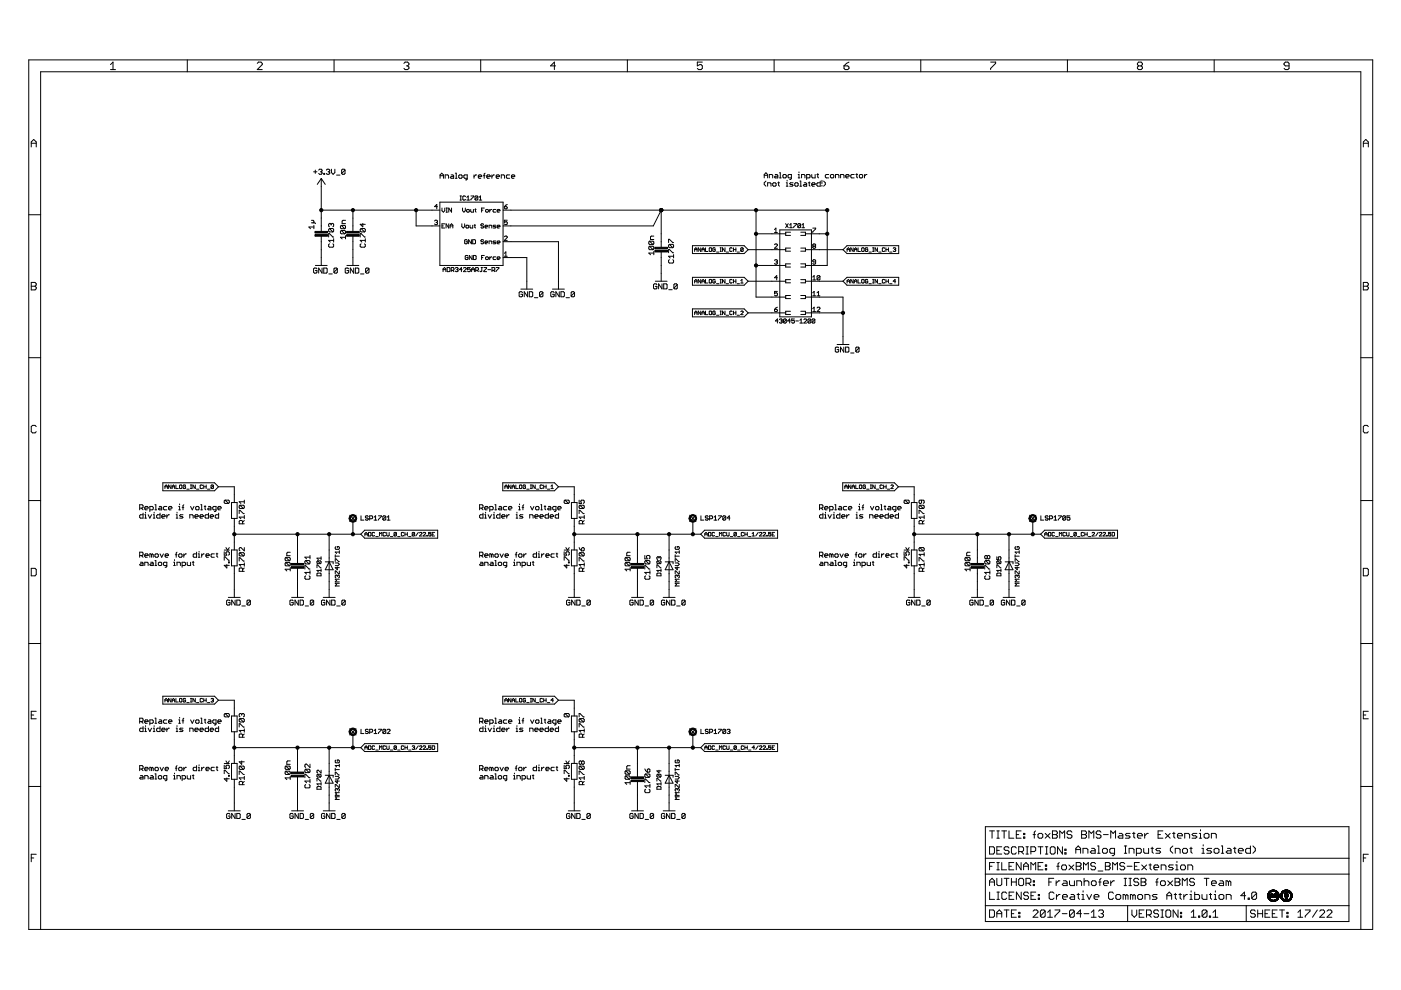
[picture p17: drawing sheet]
<svg xmlns="http://www.w3.org/2000/svg" width="297mm" height="210mm" viewBox="0 0 297 210" stroke-linecap="round" stroke-linejoin="round" font-family="sans-serif">
<g fill="none" stroke="#000" stroke-width=".21">
<path d="M6.1 12.7h284.9v184.4h-284.9zM23.4 13.7l.6-.5v1.6M23.4 14.8h1.1M39.7 12.7v2.5M54.5 13.4l.3-.2h.5l.3 .2v.3l-1.1 1.1h1.1M70.8 12.7v2.5M85.6 13.4l.3-.2h.5l.3 .2v.3l-.3 .3M86.2 14h.2M86.4 14l.3 .2v.3l-.3 .3h-.5l-.3-.3M101.9 12.7v2.5M117.8 14h-1.1l.8-.8v1.6M133 12.7v2.5"/>
<path d="M148.9 13.2h-1.1v.8l.6-.3h.2l.3 .3v.5l-.3 .3h-.5l-.3-.3M164.1 12.7v2.5M178.9 14h.8l.3 .2v.3l-.3 .3h-.5l-.3-.3zM180 13.2l-1.1 .8M195.2 12.7v2.5M210 13.2h1.1v.2l-1.1 1.1v.3M226.3 12.7v2.5M241.4 14l-.2 .2v.3l.2 .3h.5l.3-.3v-.3l-.3-.2M241.4 14l-.2-.3v-.3l.2-.2h.5l.3 .2v.3l-.3 .3M241.4 14h.5M257.4 12.7v2.5M273.3 14h-.8l-.3-.3v-.3l.3-.2h.5l.3 .2v1.1l-.3 .3h-.5l-.3-.3"/>
<path d="M6.6 31.2v-1.1l.6-.5 .5 .5v1.1M6.6 30.4h1.1M66.5 36.4h.7M66.8 36.1v.7M67.6 36.1l.2-.2h.3l.2 .2-.2 .3M67.9 36.4h.2M68.1 36.4l.2 .2-.2 .4h-.3l-.2-.2M68.1 37.8v11.3M68.1 37.8l.9 1.3M68.1 37.8l-.8 1.3M68.6 36.8h.2v.2h-.2zM69.2 36.1l.2-.2h.3l.2 .2-.2 .3"/>
<path d="M69.6 36.4h.1M69.7 36.4l.2 .2-.2 .4h-.3l-.2-.2M70.3 35.9v.7l.3 .4 .4-.4v-.7M71.4 37.1h.7M73.2 36.1l-.2-.2h-.4l-.2 .2v.7M73.2 36.1v.7l-.2 .2h-.4l-.2-.2M73.2 36.1l-.8 .7M93.3 37.8v-.7l.4-.4 .3 .4v.7M93.3 37.3h.7M94.4 37.8v-.7h.5l.2 .2v.5M95.7 37.1h.3l.2 .2v.5h-.5l-.2-.2 .2-.2h.5M96.5 37.8h.4"/>
<path d="M96.5 36.7h.2v1.1M97.3 37.3l.5-.2 .2 .2v.3l-.2 .2h-.3l-.2-.2zM99.1 37.8h-.6l-.2-.2v-.3l.2-.2h.6v.9l-.4 .1M100.5 37.1v.7M101 37.1l-.5 .3M101.4 37.4h.7l-.2-.3h-.3l-.2 .2 .2 .5h.3M102.5 37.3h.3M102.8 36.7l-.1 .2v.9M103.2 37.4h.7l-.2-.3h-.3l-.2 .2 .2 .5h.3M104.3 37.1v.7M104.8 37.1l-.5 .3M105.2 37.4h.7l-.2-.3h-.3l-.2 .2 .2 .5h.3"/>
<path d="M106.3 37.8v-.7h.5l.2 .2v.5M108.1 37.1h-.6l-.1 .2 .1 .5h.6M108.4 37.4h.7l-.1-.3h-.4l-.2 .2 .2 .5h.4M162 37.7v-.7l.4-.4 .4 .4v.7M162 37.2h.8M162.4 38.4l-.4 .4v.3l.4 .4M162.8 39.5v-.7h.5l.2 .1v.6M163.1 37.7v-.7h.5l.2 .2v.5M163.8 38.9l.2-.1h.4l.1 .1v.4l-.1 .2h-.4zM164.4 37l.5 .2v.5h-.5l-.2-.2 .2-.1h.5M164.9 38.8h.4M165.1 38.6v.7l.2 .2"/>
<path d="M165.3 37.7h.3M165.3 36.6h.1v1.1M166 37.2l.2-.2h.3l.2 .2v.3l-.2 .2h-.3zM166.7 38.8h.2v.7M166.7 39.5h.4M166.9 38.2v.2M167.8 37.7h-.6l-.1-.2v-.3l.1-.2h.6v.9l-.4 .2M168.1 38.8h-.5l-.2 .1 .2 .2 .5 .2-.1 .2h-.6M168.7 38.8l.5 .1v.4l-.2 .2h-.3l-.2-.2v-.4zM169.2 37h.2v.7M169.2 37.7h.4M169.4 36.4v.2"/>
<path d="M169.6 39.5h.3M169.6 38.4h.2v1.1M169.9 37.7v-.7h.6l.2 .2v.5M170.5 38.8l.5 .1v.6h-.5l-.2-.2 .2-.2h.5M171 37.7h.6l.1-.2v-.3l-.1-.2h-.6v1.1M171.4 38.8h.3M171.6 38.6v.7l.1 .2M172.1 39.1h.7l-.1-.3-.6 .1v.4l.2 .2h.4M172.1 37v.5l.2 .2h.5v-.7M173.2 37h.3M173.4 36.8v.7l.1 .2M173.9 38.4v1.1h-.5l-.2-.2v-.4l.2-.1h.5"/>
<path d="M174.3 38.2v.7M174.3 39.3v.2M174.6 38.4l.4 .4v.3l-.4 .4M175.7 37h-.5l-.2 .2v.3l.2 .2h.5M176.1 37.2l.5-.2 .2 .2v.3l-.2 .2h-.3l-.2-.2zM177.1 37.7v-.7h.6l.2 .2v.5M178.2 37.7v-.7h.6l.1 .2v.5M179.3 37.4h.7l-.1-.4-.6 .2v.3l.2 .2h.4M181.1 37h-.5l-.2 .2v.3l.2 .2h.5M181.5 37h.3M181.7 36.8v.7l.1 .2M182.2 37.2l.2-.2h.3l.2 .2v.3l-.2 .2h-.3z"/>
<path d="M183.3 37v.7M183.8 37h-.2l-.3 .4M289.1 30.4h1M289.1 31.2v-1.1l.5-.5 .5 .5v1.1M6.1 45.5h2.5M6.6 59.9h.8l.3 .3v.2l-.3 .3 .3 .2v.3l-.3 .3h-.8zM66 46.7h.4l.1 .2-.1 .3M66 47.2h.7l.2 .2M66.5 48.1h-1l.3 .4M66.5 47.8v.7M66.9 56.3h2.5M67.2 57l-.2-.2-.5 .2v.7l.2 .2h.3l.2-.2v-.3h-.4"/>
<path d="M68.1 50.1v6.2M68.1 44.6h25.2M68.3 56.8v1.1l-.7-1.1v1.1M68.6 56.8h.6l.2 .2v.7l-.2 .2h-.6zM69.7 50.2v-.7l1 .7M69.7 58.1h.7M69.8 51.7l-.1 .2v.3l.1 .2h.8l.1-.2-.1-.5M69.8 48.5l-.1 .1v.4l.1 .2h.8M69.8 48.5h.8l.1 .1v.4l-.1 .2M69.8 48.5l.8 .7M70.2 47.6l-.2-.2-.3 .2v.3l.1 .2M70.2 47.6l.2-.2 .3 .2v.3l-.1 .2"/>
<path d="M70.2 47.6v.1M70.7 51h-1l.3 .3M70.7 50.6v.7M71.5 57v.7l-.1 .2h-.4l-.2-.2M71.5 57l-.1-.2-.6 .2v.7M71.5 57l-.7 .7M72.4 47.8h.7l.2 .2v.3l-.2 .2M72.4 48.9h.7l.2 .1v.4l-.2 .2M72.4 48.9l-.2 .1v.4l.2 .2h.7M72.4 47.8l-.2 .2v.3l.2 .2h.7M72.4 48.9l.7 .7M72.4 47.8l.7 .7"/>
<path d="M73.3 50.3h-1.1l.3 .4M73.3 50v.7M73.3 46.7h-.6l-.2 .2v.5h.8M73.6 56.3h2.5M73.9 57l-.2-.2h-.3l-.2 .2v.7l.2 .2h.3l.2-.2v-.3h-.3M74.8 44.6v4.5M74.8 50.1v6.2M75 56.8v1.1l-.7-1.1v1.1M75.4 56.8h.5l.2 .2v.7l-.2 .2h-.5zM76.4 50.2v-.7l1 .7M76.4 58.1h.8M76.6 51.7l-.2 .2v.3l.2 .2h.7l.1-.2-.1-.5"/>
<path d="M76.6 48.5l-.2 .1v.4l.2 .2h.7M76.6 48.5h.7l.1 .1v.4l-.1 .2M76.6 48.5l.7 .7M76.9 47.4v.7l-.5-.5h1M77.4 50.6v.7M77.4 51h-1l.3 .3M78.2 57l-.5-.2-.2 .2v.7M78.2 57v.7l-.2 .2h-.3l-.2-.2M78.2 57l-.7 .7M88.2 44.6v3.3h5.1M92.1 46.9l.2-.2h.3l.2 .2-.2 .3M92.4 47.2h.2"/>
<path d="M92.6 47.2l.2 .1-.2 .3-.5-.1M92.8 43.8h-.7l.5-.5v1M93.3 42.9h13.4v13.4h-13.4zM93.7 47.9h.3M93.7 44.1v.6l.3 .3 .3-.3v-.6M93.9 57.6v-.6l.3-.3 .3 .3v.6M93.9 57.2h.6M94.3 47.5h-.6v.8h.6M94.6 45h.3M94.6 44.1h.3M94.7 44.1v.9M94.8 56.7h.4l.2 .2v.6l-.2 .1h-.4z"/>
<path d="M95.1 47.5v.8l-.5-.8v.8M95.4 47.9h.6M95.4 48.3v-.5l.3-.3 .3 .3v.5M95.7 57.3h.4l.1-.1-.1-.5h-.4v.9M95.7 44.1v.9l-.6-.9v.9M96 57.3l.2 .3M96.5 56.9l.5-.2 .1 .2-.1 .3M96.8 57.2h.2M97 57.2l.1 .1-.1 .3-.5-.1M97.5 42.4h.3M97.5 41.6h.3M97.7 41.6v.8"/>
<path d="M97.9 47.5v.5l.3 .3 .3-.3v-.5M98 57.2h-.6l.4-.5v.9M98.1 44.1v.6l.3 .3 .3-.3v-.6M98.3 56.9l.1-.2 .4 .2-.5 .7h.5M98.7 41.7l-.1-.1-.5 .1 .2 .7 .4-.1M98.8 47.9l.4-.1 .2 .4-.5 .1zM98.9 44.6l.5-.2 .1 .4-.4 .2zM99 42.4h.6M99 41.8l.3-.2v.8M99.1 51l-.2-.2-.4 .2 .1 .7 .5-.2v-.3h-.3M99.2 54.3l-.1-.1-.5 .1v.6l.2 .1 .4-.1v-.3h-.3M99.7 47.8v.4l.1 .1h.4v-.5"/>
<path d="M99.7 56.7h-.6v.5l.3-.2 .3 .2-.1 .4-.5-.1M99.8 44.4v.4l.1 .2h.5v-.6M99.8 41.6h.6l-.6 .8M99.9 50.8v.9l-.5-.9v.9M100 57.2h.6M100 57.6v-.6l.3-.3 .3 .3v.6M100.1 54.2v.8l-.6-.8v.8M100.2 50.8h.5l.1 .2v.5l-.1 .2h-.5zM100.4 54.2h.4l.1 .1-.1 .7h-.4zM100.5 47.8h.3M100.7 44.4h.2M100.7 47.6v.6l.1 .1"/>
<path d="M100.8 44.3v.5l.1 .2M100.9 57.3h.4l.1-.1-.1-.5h-.4v.9M101.2 57.3l.2 .3M101.3 41.7v.6l-.1 .1-.5-.1M101.3 41.7l-.4-.1-.2 .1v.6M101.3 41.7l-.6 .6M101.6 42.4h.6M101.6 41.8l.3-.2v.8M102 56.7h.3M102.1 54.6h.3M102.1 44.6h.3M102.2 56.7v.8l-.2 .1-.3-.1"/>
<path d="M102.5 51l-.1-.2-.4 .2 .1 .2 .4 .2-.1 .3-.4-.2M102.5 47.6l-.1-.1-.4 .1 .1 .3 .4 .1-.1 .3-.4-.1M102.6 56.7h.6l-.6 .9h.6M102.7 54.2h-.6v.8M102.7 44.1h-.6v.9M102.8 51.4h.6l-.1-.3-.5 .1v.3l.5 .2M102.8 48h.6l-.1-.2-.5 .1v.3l.5 .1M103 54.6l.4-.1 .1 .4-.4 .1zM103 44.6l.4-.2 .1 .4-.4 .2zM103.4 57.2h.6M103.7 51.7v-.6h.4l.2 .1v.5M103.7 48.3v-.5h.4l.2 .1v.4"/>
<path d="M103.8 44.4v.6M103.8 54.5v.5M104.3 54.5l-.5 .3M104.3 44.4l-.5 .3M104.3 57.3h.5l.1-.1-.1-.5h-.5v.9M104.6 57.3l.3 .3M105.1 44.4h-.4l-.2 .2 .2 .4h.4M105.1 47.8h-.4l-.2 .1 .6 .3-.1 .1h-.5M105.1 51.1h-.4l-.2 .1 .6 .3-.1 .2h-.5M105.1 54.5h-.4l-.2 .1 .2 .4h.4M105.2 56.7h.6l-.6 .9M105.4 48h.6l-.1-.2-.5 .1v.3l.5 .1"/>
<path d="M105.4 51.4h.6l-.1-.3-.5 .1v.3l.5 .2M105.4 54.8h.6l-.1-.3-.5 .1 .2 .4h.3M105.4 44.7h.6l-.1-.3-.5 .2 .2 .4h.3M106.7 54.6h5v6.7M106.7 51.2h11.7v10.1M106.7 44.6h68.7v11.7h-4.6M106.7 47.9h31.8l1.7-3.3v7.8M106.9 50.2l.2-.1 .4 .1-.6 .8h.6M106.9 54.3h.6M106.9 43.8h.5l.1 .3-.4 .2zM106.9 53.7l.4-.3v.9M107.5 46.7h-.6v.5l.5-.2 .1 .5-.1 .1-.5-.1"/>
<path d="M107.5 43.3l-.6 .5M137.7 51.1h.8l.1 .2-.1 .6M137.7 52.2h.8l.1 .2-.1 .5M137.7 52.2l-.1 .2 .1 .5h.8M137.7 51.1l-.1 .2 .1 .6h.8M137.7 52.2l.8 .7M137.7 51.1l.8 .8M138.6 53.7h-1l.3 .3M138.6 53.3v.7M138.6 50.1h-.5l-.2 .1v.6h.7M138.9 59.6h2.5M140.2 53.4v6.2"/>
<path d="M141.8 51.4v-.7l1 .7M141.8 53.6v-.7l1 .7M141.9 55.1l-.1 .1 .1 .6h.7l.2-.2v-.4l-.2-.1M141.9 51.8h.7l.2 .2v.3l-.2 .2M141.9 51.8l-.1 .2v.3l.1 .2h.7M141.9 51.8l.7 .7M142.8 54v.7M142.8 54.3h-1l.3 .4M146.8 52.1h11l.8 .8-.8 .9h-11zM146.8 58.8h11l.8 .8-.8 .9h-11zM147.3 52.9h.5M147.3 53.3v-.5l.2-.3 .3 .3v.5"/>
<path d="M147.3 59.6h.5M148.6 52.5v.8l-.6-.8v.8M148.6 59.2v.8l-.6-.8v.8M148.8 52.9h.5M148.8 53.3v-.5l.3-.3 .2 .3v.5M148.8 59.6h.5M149.6 52.5v.8h.5M149.6 59.2v.8h.5M150.4 59.4l.1-.2 .4 .2-.2 .6-.3-.1zM150.5 52.5l.4 .2-.2 .6-.3-.1zM151.6 59.4l-.1-.2-.4 .2v.5l.4 .1 .1-.4h-.2M151.6 52.7l-.1-.2-.4 .2v.5l.4 .1 .1-.4h-.2"/>
<path d="M151.9 53.4h.5M152.7 52.5h.2M152.7 53.3h.2M152.7 59.2h.2M152.8 52.5v.8M152.8 59.2v.8M153.7 52.5v.8l-.5-.8v.8M153.7 59.2v.8l-.5-.8v.8M154 53.4h.5M155.2 59.4l-.1-.2-.4 .2 .2 .6 .3-.1M155.2 52.7l-.1-.2-.4 .2v.5l.2 .1 .3-.1M155.5 52.9h.5"/>
<path d="M155.5 52.5v.8M155.5 59.2v.8M155.5 59.6h.5M156 52.5v.8M156 59.2v.8M156.3 53.4h.5M157.1 59.5l.2-.3v.8M157.6 52.7l-.2-.2-.3 .2v.5M157.6 52.7v.5l-.2 .1-.3-.1M157.6 52.7l-.5 .5M158.6 52.9h8M158.6 59.6h8"/>
<path d="M160.3 49.6h6.3M160.3 56.3h6.3M160.3 44.6v18.4h6.3M164.2 51.9l.2-.2 .4 .2-.6 .7h.6M164.2 55.2l.5-.1 .1 .1-.1 .3M164.2 48.7l.3-.3v.9M164.2 49.3h.6M164.5 55.5h.2M164.7 55.5l.1 .2-.1 .3-.5-.1M164.8 58.9h-.6l.5-.5v1M165.3 48.7h6.7v18.5h-6.7zM166.6 47.4l.5 .9"/>
<path d="M167.1 47.4l-.5 .9M167.4 47.7l.3-.3v.9M167.4 48.3h.6M167.6 49.2h-1v.7h1M167.6 52.6h-1v.7h1M167.6 55.9h-1v.7h1M167.6 59.3h-1v.7h1M168.3 47.4h.6l-.6 .9M169.7 47.6l-.4-.2-.2 .2v.5M169.7 47.6v.5l-.1 .2-.5-.2M169.7 47.6l-.6 .5M169.8 49.2h1v.7h-1"/>
<path d="M169.8 52.6h1v.7h-1M169.8 55.9h1v.7h-1M169.8 59.3h1v.7h-1M170 48.3h.6M170 47.7l.3-.3v.9M170.8 52.9h7.9M170.8 49.6h4.6M170.8 59.6h7.9M172.3 48.4h.6l-.6 .9M172.3 58.7l.3-.3v1M172.3 59.4h.6M172.5 52.2h.3"/>
<path d="M172.5 52.2l-.2-.2 .2-.3 .4 .2-.1 .3M172.5 52.2l-.2 .1 .2 .3 .4-.1-.1-.3M172.9 55.5h-.4l-.2-.1 .2-.3 .4 .1v.7l-.1 .1-.5-.1M173.8 58.6l-.6 .6M173.8 58.6v.6l-.1 .2-.5-.2M173.8 58.6l-.1-.2-.5 .2v.6M178.7 59.6l.9-.8h10.9v1.7h-10.9zM179.6 52.1h10.9v1.7h-10.9l-.9-.9zM179.6 52.9h.5M179.6 59.6h.5M179.6 53.3v-.5l.3-.3 .2 .3v.5M180.9 52.5v.8l-.5-.8v.8"/>
<path d="M180.9 59.2v.8l-.5-.8v.8M181.1 52.9h.6M181.1 59.6h.6M181.1 53.3v-.5l.3-.3 .3 .3v.5M181.9 52.5v.8h.5M181.9 59.2v.8h.5M182.8 52.5l.4 .2-.1 .6-.4-.1zM182.8 59.2l.4 .2-.1 .6-.4-.1zM184 52.7l-.1-.2-.4 .2 .1 .6 .4-.1v-.3h-.3M184 59.4l-.1-.2-.4 .2 .1 .6 .4-.1v-.3h-.3M184.2 53.4h.5M185 52.5h.3"/>
<path d="M185 53.3h.3M185 59.2h.3M185.1 52.5v.8M185.1 59.2v.8M186 52.5v.8l-.5-.8v.8M186 59.2v.8l-.5-.8v.8M186.3 53.4h.5M187.6 52.7l-.1-.2-.4 .2v.5l.1 .1 .4-.1M187.6 59.4l-.1-.2-.4 .2v.5l.1 .1 .4-.1M187.8 52.9h.6M187.8 59.6h.6M187.8 52.5v.8"/>
<path d="M187.8 59.2v.8M188.4 52.5v.8M188.4 59.2v.8M188.6 53.4h.5M189.4 52.7l.4-.2 .1 .2-.1 .2M189.6 52.9h.2M189.8 52.9l.1 .2-.1 .2-.4-.1M189.9 59.6h-.5l.4-.4v.8M288.5 45.5h2.5M289.1 59.9h.8l.2 .3v.2l-.2 .3 .2 .2v.3l-.2 .3h-.8zM6.1 75.8h2.5M6.6 60.7h.8"/>
<path d="M110.4 61.3h2.5M110.8 62l-.2-.2h-.4l-.1 .2v.8l.1 .1 .6-.1v-.4h-.4M111.9 61.8v1.1l-.8-1.1v1.1M112.2 61.8h.6l.1 .2v.8l-.1 .1h-.6zM113.3 63.1h.7M115.1 62l-.2-.2h-.3l-.2 .2v.8M115.1 62v.8l-.2 .1-.5-.1M115.1 62l-.7 .8M117.1 61.3h2.6M117.5 62l-.2-.2h-.4l-.1 .2v.8l.1 .1 .6-.1v-.4h-.4M118.6 61.8v1.1l-.7-1.1v1.1M118.9 61.8h.6l.2 .2v.8l-.2 .1h-.6z"/>
<path d="M120 63.1h.7M121.8 62l-.2-.2h-.3l-.2 .2v.8M121.8 62v.8l-.2 .1h-.3l-.2-.1M121.8 62l-.7 .8M139.3 60.4l-.2-.2h-.4l-.1 .2v.7l.5 .2 .2-.2v-.4h-.4M140.4 60.2v1.1l-.8-1.1v1.1M140.7 60.2h.6l.1 .2v.7l-.1 .2h-.6zM141.8 61.4h.7M143.6 60.4v.7l-.2 .2-.5-.2M143.6 60.4l-.2-.2h-.3l-.2 .2v.7M143.6 60.4l-.7 .7M146.8 65.5h11l.8 .8-.8 .9h-11z"/>
<path d="M147.3 60v-.5l.2-.3 .3 .3v.5M147.3 66.7v-.5l.2-.2 .3 .2v.5M147.3 66.3h.5M148.6 66v.7l-.6-.7v.7M148.8 60v-.5l.3-.3 .2 .3v.5M148.8 66.7v-.5l.3-.2 .2 .2v.5M148.8 66.3h.5M149.6 66v.7h.5M150.4 66.1l.1-.1 .4 .1-.2 .6-.3-.1zM151.6 66.1l-.1-.1-.4 .1v.5l.4 .1 .1-.4h-.2M151.9 60.2h.5M151.9 66.8h.5"/>
<path d="M152.7 60h.2M152.7 66.7h.2M152.7 66h.2M152.8 66v.7M153.7 66v.7l-.5-.7v.7M154 60.2h.5M154 66.8h.5M155.2 66.1l-.1-.1-.4 .1v.5l.2 .1 .3-.1M155.5 66v.7M155.5 66.3h.5M156 66v.7M156.3 60.2h.5"/>
<path d="M156.3 66.8h.5M157.1 66.1l.1-.1 .4 .1-.5 .6h.5M157.1 60h.5M158.6 66.3h8M164.2 65.6h.5l.1 .3-.4 .2zM164.8 61.8h-.6v.5l.3-.2 .3 .2-.1 .4h-.3l-.2-.2M164.8 65.1l-.6 .5M165 68.1h-.6l.4-.5v.9M165.2 67.8l.5-.2 .1 .2-.1 .3M165.5 68.1h.2M165.7 68.1l.1 .1-.1 .3-.5-.2M166.7 67.8l-.4-.2-.2 .2v.5"/>
<path d="M166.7 67.8v.5l-.1 .2-.5-.2M166.7 67.8l-.6 .5M167.6 68.1h-.6l.4-.5v.9M167.6 62.7h-1v.6h1M167.6 66h-1v.7h1M168.4 67.6h-.5v.5l.2-.2 .3 .2-.1 .4-.4-.2M168.7 68.1h.6M169.6 68.5h.6M169.6 67.9l.3-.3v.9M169.8 62.7h1v.6h-1M169.8 66h1v.7h-1M170.4 67.8l.2-.2 .4 .2-.6 .7h.6"/>
<path d="M170.8 66.3h7.9M170.8 63h7.9v10M171.9 67.8l-.5-.2-.1 .2v.5M171.9 67.8v.5l-.2 .2-.4-.2M171.9 67.8l-.6 .5M172.3 62.1l.3-.3v.9M172.3 65.4l.3-.3v1M172.3 62.7h.6M172.3 66.1h.6M172.8 67.8l-.5-.2-.1 .2v.5M172.8 67.8v.5l-.2 .2-.4-.2M172.8 67.8l-.6 .5"/>
<path d="M173.2 65.3l.2-.2 .4 .2-.6 .8h.6M173.2 62.7h.6M173.2 62.1l.3-.3v.9M177.5 73h2.5M177.8 73.8l-.1-.2-.6 .2v.7l.6 .2 .1-.2v-.4h-.3M178.9 73.6v1.1l-.7-1.1v1.1M179.3 73.6h.5l.2 .2v.7l-.2 .2h-.5zM179.6 60v-.5l.3-.3 .2 .3v.5M180.4 74.8h.7M181.1 60v-.5l.3-.3 .3 .3v.5M182.1 73.8l-.1-.2h-.4l-.2 .2v.7M182.1 73.8v.7l-.1 .2h-.4l-.2-.2"/>
<path d="M182.1 73.8l-.7 .7M184.2 60.2h.5M185 60h.3M186.3 60.2h.5M188.6 60.2h.5M288.5 75.8h2.5M289.1 60.7h.8M7.7 90.4l-.3-.2h-.5l-.3 .2v1.1l.3 .3h.5l.3-.3M290.1 90.4l-.2-.2h-.6l-.2 .2v1.1l.2 .3h.6l.2-.3M6.1 106.1h2.5M29.6 117.8h.5l.2-.2v-.3l-.2-.2h-.5v1.1M29.6 107.7h.5l.2-.1v-.4l-.2-.2h-.5v1.1"/>
<path d="M29.8 119.2l.5 .2v.5h-.5l-.2-.2 .2-.2h.5M30 117.8l.3 .4M30 107.7l.3 .4M30.3 108.8v1.1h-.5l-.2-.2v-.4l.2-.2h.5M30.7 117.8h.7l-.2-.4h-.3l-.2 .2v.4l.2 .2h.3M30.7 107.7h.7l-.2-.3h-.3l-.2 .2v.3l.2 .2h.3M30.7 119.9v-.7h.5l.2 .2v.5M30.7 109.9h.4M30.7 109.1h.2v.8M30.9 108.6v.2M31.4 109.1l.4 .8 .3-.8M31.8 108.1h.5l.2-.2v-.3l-.2-.2h-.5v1.1"/>
<path d="M32 119.2l.5 .2v.5h-.5l-.2-.2 .2-.2h.5M32.1 117.6l-.3-.2v.8M32.1 117.6v.6M32.1 117.6l.2-.2 .2 .2v.6M32.5 109.9h.4M32.5 109.1h.2v.8M32.7 108.6v.2M32.9 117.6l.1-.2h.4l.2 .2v.4l-.6 .2-.1-.2zM32.9 118.9h.1v1M32.9 119.9h.3M32.9 107h.1v1.1M32.9 108.1h.3"/>
<path d="M33.6 119.4l.5-.2 .2 .2v.3l-.2 .2h-.3l-.2-.2zM33.8 107.4h.3l.2 .2v.5h-.5l-.2-.2 .2-.2h.5M33.9 108.8v1.1h-.5l-.2-.2v-.4l.2-.2h.5M33.9 117.4l.4 .8 .3-.8M34.3 109.5h.7l-.2-.4h-.3l-.2 .2v.4l.5 .2M34.5 102.4h11l.8 .8-.8 .9h-11zM35 103.6v-.5l.2-.3 .3 .3v.5M35 103.2h.5M35 117.8h.7l-.1-.4h-.4l-.2 .2v.4l.6 .2M35.4 119.9h-.6l-.2-.2v-.3l.2-.2h.6v.9l-.4 .2M35.4 109.1v.8M35.4 107.4h-.6l-.2 .2v.3l.2 .2h.6"/>
<path d="M35.7 107.7h.7l-.1-.3h-.4l-.2 .2v.3l.6 .2M35.9 109.1l-.5 .4M36.3 102.8v.8l-.5-.8v.8M36.5 103.2h.5M36.5 103.6v-.5l.3-.3 .2 .3v.5M36.8 119.2h.2v.7M36.8 119.9h.4M37 118.7v.2M37.2 117.6h.3M37.3 102.8v.8h.5M37.4 109.1h.1v.8M37.4 109.9h.3"/>
<path d="M37.5 117.1l-.1 .2v.9M37.5 119.9v-.7h.6l.1 .2v.5M37.5 108.6v.2M37.9 107.4h.2v.7M37.9 108.1h.3M38.1 103l.1-.2 .4 .2-.2 .6-.3-.1zM38.1 117.4h.3l.2 .2v.4l-.2 .2-.5-.2v-.4zM38.1 106.8v.2M38.6 119.9h.6l.1-.2v-.3l-.1-.2h-.6v1.1M38.6 107.6h.4M38.8 109.1h-.6l-.1 .2 .7 .4-.2 .2h-.5M39 117.4v.8"/>
<path d="M39 107l-.2 .2v.9M39.3 103l-.1-.2-.4 .2 .2 .6 .3-.1v-.3h-.2M39.5 117.4l-.5 .4M39.6 103.7h.5M39.7 119.2v.5l.2 .2h.5v-.7M40.2 109.9v-.8h.6l.2 .2v.6M40.4 103.6h.2M40.4 102.8h.2M40.4 107.4l.4 .7 .3-.7M40.5 102.8v.8M40.8 119.2h.3M41 119v.7l.1 .2"/>
<path d="M41.3 109.5h.7l-.2-.4h-.3l-.2 .2v.4l.2 .2h.3M41.4 102.8v.8l-.5-.8v.8M41.7 103.7h.5M41.7 117.1v1.1h-.6l-.1-.2v-.4l.1-.2h.6M41.7 107.4h.3l.2 .2v.3l-.2 .2-.5-.2v-.3zM42 118.2h.4M42 117.4h.2v.8M42.2 116.9v.2M42.4 109.5h.7l-.2-.4h-.3l-.2 .2v.4l.2 .2h.3M42.6 107h.2v1.1M42.6 108.1h.3M42.8 117.4v.8"/>
<path d="M42.9 103l-.1-.2-.4 .2 .2 .6 .3-.1M43.2 103.2h.5M43.2 102.8v.8M43.3 117.4l-.5 .4M43.3 107.4h.3M43.5 107.2v.7l.1 .2M43.7 117.8h.7l-.2-.4h-.4l-.1 .2v.4l.1 .2h.4M43.7 102.8v.8M44 103.7h.5M44.2 107.4h.4l.1 .2v.5h-.5l-.2-.2 .2-.2h.5M44.2 108.8v1.1h-.6l-.1-.2v-.4l.1-.2h.6M44.6 109.5h.7l-.2-.4h-.4l-.1 .2v.4l.5 .2"/>
<path d="M45.3 103l-.2 .6-.4-.1M45.3 103l-.4-.2-.2 .7M45.3 103l-.6 .5M45.4 117.4h-.5l-.2 .2v.4l.2 .2h.5M45.8 108.1h-.5l-.2-.2 .2-.5h.5v.9l-.4 .2M45.8 117.4h.4M46 117.3v.7l.2 .2M46.2 107.7h.7l-.2-.3h-.3l-.2 .2v.3l.2 .2h.3M46.3 103.2h3.4v3.4M46.4 108.8v1.1h-.6l-.2-.2v-.4l.2-.2h.6M47.5 117v.7h.6l-.2-.4 .2-.3h.4l.1 .2v.3l-.1 .2M47.5 118.8v-.7l1.1 .7"/>
<path d="M47.5 116.6h1.1M47.7 106l-.2 .2v.4l.2 .1h.8M47.7 106h.8l.1 .2v.4l-.1 .1M47.7 106l.8 .7M47.9 116.1l.4 .5 .3-.5M48.1 119.7v.7l-.6-.5h1.1M48.5 119.1h.1v.2h-.1zM49.1 116.6h1.2v3.4h-1.2zM49.1 106.6h1.2v3.3h-1.2zM49.7 113.3h26.8M49.7 109.9v6.7M49.7 120v6.7"/>
<path d="M50.7 108.9v-.7l1.1 .7M50.7 119v-.7l1.1 .7M50.9 107.1l-.2 .2v.4l.2 .1h.7M50.9 117.2l-.2 .1v.4l.2 .2h.7M50.9 107.1h.7l.2 .2v.4l-.2 .1M50.9 117.2h.7l.2 .1v.4l-.2 .2M50.9 107.1l.7 .7M50.9 117.2l.7 .7M51.4 111.1v-.6l-.2-.1h-.3l-.2 .1v.6h1.1M51.8 116.1v.7l-.7-.7-.4 .2v.3l.2 .2M51.8 110.4l-.4 .3M51.8 109.6h-1.1l.4 .4"/>
<path d="M51.8 106v.7M51.8 109.3v.7M51.8 119.3v.8M51.8 106.4h-1.1l.4 .3M51.8 119.7h-1.1l.4 .4M60.6 118.2l.7 .7M60.6 118.2h.7l.2 .2v.3l-.2 .2M60.6 119.3h.7l.2 .1v.4l-.2 .2M60.6 119.3l-.1 .5 .1 .2h.7M60.6 118.2l-.1 .2v.3l.1 .2h.7M60.6 119.3l.7 .7M61.5 117.1h-.5l-.2 .2v.5h.7"/>
<path d="M63.1 113.3v6.2M64.8 118.9l-.2 .1 .2 .6h.7M64.8 118.9h.7l.2 .1v.4l-.2 .2M64.8 118.9l.7 .7M65.7 118.1h-1.1l.4 .4M65.7 117.8v.7M67.4 118.9h.5l.2 .2-.2 .4M67.4 118.9l-.2 .5 .2 .1h.5M67.4 118.9l.5 .6M68.1 118v.6M68.1 118.3h-.9l.3 .3M69 119.1h1.6v.4"/>
<path d="M69.8 119.1l.8 1.7h-1.6zM69.8 113.3v13.4M71.1 119.4h.6l.2 .2-.2 .3h-.6M71.1 117.6v.6M71.1 119.1v-.6l.8 .6M71.1 117.9h.8M71.2 115.9l-.1 .1 .1 .5h.6l.1-.2-.1-.4h-.3v.3M71.9 116.8v.5M71.9 117.1h-.8l.3 .2M74.1 109.2l1.4 1.4M74.8 109.9v3.4M75.5 109.2l-1.4 1.4"/>
<path d="M76.5 109.4v.9h.7M77.3 112.4h15.5v1.7h-15.5l-.8-.8zM77.4 113.6v-.5l.2-.2 .3 .2v.5M77.4 113.3h.5M78.1 109.5l-.2-.1-.4 .1 .1 .3 .5 .2-.2 .3-.4-.2M78.1 112.9l.6 .1-.2 .6h-.4zM78.4 110h.4l.2-.5-.2-.1h-.4v.9M79.3 110.3h.6M79.3 109.7l.3-.3v.9M79.4 113l-.1-.1-.4 .1v.5l.1 .1 .4-.1M79.7 113.8h.5M80.2 109.4h.7l-.7 .9"/>
<path d="M80.5 113.6v-.7l.2 .2 .3-.2v.7M81.7 113l-.1-.1-.4 .1 .1 .6 .4-.1M81.8 109.5v.6l-.2 .2-.4-.2M81.8 109.5l-.2-.1-.4 .1v.6M81.8 109.5l-.6 .6M82 112.9l.1 .7 .4-.1v-.6M82.1 110.3h.6M82.1 109.7l.3-.3v.9M82.8 113.8h.5M84.1 113l-.2-.1-.4 .1v.5M84.1 113v.5l-.2 .1-.4-.1M84.1 113l-.6 .5"/>
<path d="M84.3 113.8h.5M85.6 113l-.1-.1-.4 .1v.5l.1 .1 .4-.1M85.9 113.3h.5M85.9 112.9v.7M86.4 112.9v.7M86.6 113.8h.5M87.9 113l-.1-.1-.4 .1v.5M87.9 113v.5l-.1 .1-.4-.1M87.9 113l-.5 .5M88.7 112.9l-.5 .7M88.9 113l.2-.1 .4 .1-.6 .6h.6M89.7 113l.1-.1 .4 .1-.5 .6h.5"/>
<path d="M90.5 113.5l.1 .1zM91.4 112.9h-.5v.4l.2-.2 .3 .2-.2 .3-.3-.1M91.6 113.3h.3M92.2 112.9h-.6v.7h.6M101.7 117.8h.5l.2-.2v-.3l-.2-.2h-.5v1.1M101.7 107.7h.5l.2-.1v-.4l-.2-.2h-.5v1.1M101.9 119.2l.5 .2v.5h-.5l-.2-.2 .2-.2h.5M102 117.8l.4 .4M102 107.7l.4 .4M102.4 108.8v1.1h-.5l-.2-.2v-.4l.2-.2h.5M102.8 117.8h.7l-.2-.4h-.3l-.2 .2v.4l.5 .2M102.8 109.1h.2v.8"/>
<path d="M102.8 119.9v-.7h.5l.2 .2v.5M102.8 107.7h.7l-.2-.3h-.3l-.2 .2v.3l.5 .2M102.8 109.9h.3M103 108.6v.2M103.5 109.1l.3 .8 .4-.8M103.8 108.1h.6l.2-.2v-.3l-.2-.2h-.6v1.1M104 119.2l.6 .2v.5h-.6l-.2-.2 .2-.2h.6M104.2 117.6l-.4-.2v.8M104.2 117.6v.6M104.2 117.6l.2-.2 .2 .2v.6M104.6 109.9h.3M104.6 109.1h.2v.8"/>
<path d="M104.8 108.6v.2M104.9 117.6l.2-.2h.4l.1 .6-.1 .2h-.4l-.2-.2zM104.9 118.9h.2v1M104.9 119.9h.4M104.9 107h.2v1.1M104.9 108.1h.4M105.6 119.4l.6-.2 .2 .2v.3l-.2 .2h-.4l-.2-.2zM105.8 107.4h.4l.2 .2v.5h-.6l-.2-.2 .2-.2h.6M106 108.8v1.1h-.5l-.2-.2v-.4l.2-.2h.5M106 117.4l.4 .8 .3-.8M106.4 109.5h.7l-.2-.4h-.3l-.2 .2v.4l.5 .2M106.6 102.4h11l.8 .8-.8 .9h-11z"/>
<path d="M107 103.6v-.5l.3-.3 .3 .3v.5M107 103.2h.6M107.1 117.8h.7l-.2-.4h-.3l-.2 .2v.4l.5 .2M107.4 119.9h-.5l-.2-.2v-.3l.2-.2h.5v.9l-.3 .2M107.4 107.4h-.5l-.2 .2v.3l.2 .2h.5M107.4 109.1v.8M107.8 107.7h.7l-.1-.3h-.4l-.2 .2v.3l.6 .2M108 109.1l-.6 .4M108.3 102.8v.8l-.5-.8v.8M108.6 103.2h.5M108.6 103.6v-.5l.2-.3 .3 .3v.5M108.9 119.2h.2v.7"/>
<path d="M108.9 119.9h.3M109.1 118.7v.2M109.2 117.6h.4M109.4 102.8v.8h.5M109.4 109.1h.2v.8M109.4 109.9h.4M109.6 119.9v-.7h.6l.1 .2v.5M109.6 117.1l-.2 .2v.9M109.6 108.6v.2M110 107.4h.2v.7M110 108.1h.3M110.1 103l.2-.2 .3 .2-.1 .6-.4-.1z"/>
<path d="M110.2 117.4h.3l.2 .2v.4l-.2 .2-.5-.2v-.4zM110.2 106.8v.2M110.7 119.9h.5l.2-.2v-.3l-.2-.2h-.5v1.1M110.7 107.6h.3M110.9 109.1h-.6l-.1 .2 .7 .4-.2 .2h-.5M111 117.4v.8M111 107l-.1 .2v.9M111.4 103l-.1-.2-.4 .2v.5l.4 .1 .1-.4h-.2M111.6 117.4l-.6 .4M111.7 103.7h.5M111.8 119.2v.5l.2 .2h.5v-.7M112.3 109.9v-.8h.5l.2 .2v.6"/>
<path d="M112.4 103.6h.3M112.4 102.8h.3M112.5 107.4l.3 .7 .4-.7M112.6 102.8v.8M112.8 119.2h.4M113 119v.7l.2 .2M113.4 109.5h.7l-.2-.4h-.3l-.2 .2v.4l.2 .2h.3M113.5 102.8v.8l-.5-.8v.8M113.6 107.6l.1-.2h.4l.2 .5-.2 .2h-.4l-.1-.2zM113.7 103.7h.6M113.7 117.1v1.1h-.5l-.2-.2v-.4l.2-.2h.5M114.1 118.2h.4"/>
<path d="M114.1 117.4h.2v.8M114.3 116.9v.2M114.5 109.5h.7l-.2-.4h-.4l-.1 .2v.4l.1 .2h.4M114.7 107h.1v1.1M114.7 108.1h.3M114.8 117.4v.8M115 103l-.1-.2-.4 .2 .1 .6 .4-.1M115.3 103.2h.5M115.3 102.8v.8M115.4 117.4l-.6 .4M115.4 107.4h.3M115.5 107.2v.7l.2 .2"/>
<path d="M115.7 117.8h.7l-.1-.4h-.4l-.2 .2v.4l.2 .2h.4M115.8 102.8v.8M116.1 103.7h.5M116.3 107.4h.3l.2 .2v.5h-.5l-.2-.2 .2-.2h.5M116.3 108.8v1.1h-.6l-.2-.2v-.4l.2-.2h.6M116.6 109.5h.7l-.1-.4h-.4l-.2 .2v.4l.6 .2M116.8 103.6h.5M116.8 103.1l.3-.3v.8M117.5 117.4h-.5l-.2 .2v.4l.2 .2h.5M117.9 108.1h-.6l-.1-.2 .1-.5h.6v.9l-.4 .2M117.9 117.4h.4M118.1 117.3v.7l.2 .2"/>
<path d="M118.3 107.7h.7l-.2-.3h-.4l-.1 .2v.3l.1 .2h.4M118.4 103.2h3.4v3.4M118.4 108.8v1.1h-.5l-.2-.2v-.4l.2-.2h.5M119.6 118.8v-.7l1.1 .7M119.6 117v.7h.6l-.2-.5 .2-.2h.3l.2 .2v.3l-.2 .2M119.6 116.6h1.1M119.8 106l-.2 .2v.4l.2 .1h.7M119.8 106h.7l.2 .2v.4l-.2 .1M119.8 106l.7 .7M120 116.1l.3 .5 .4-.5M120.2 119.7v.7l-.6-.5h1.1M120.5 119.1h.2v.2h-.2z"/>
<path d="M121.2 116.6h1.1v3.4h-1.1zM121.2 106.6h1.1v3.3h-1.1zM121.8 113.3h26.8M121.8 109.9v6.7M121.8 120v6.7M122.8 106v.7h.5l-.2-.5 .2-.2h.4l.2 .2v.4l-.2 .1M122.8 108.9v-.7l1.1 .7M122.8 119v-.7l1.1 .7M122.8 116.1l.5 .7M123 107.1h.7l.2 .2v.4l-.2 .1M123 107.1l-.2 .2v.4l.2 .1h.7M123 117.2l-.2 .1v.4l.2 .2h.7"/>
<path d="M123 117.2h.7l.2 .1v.4l-.2 .2M123 107.1l.7 .7M123 117.2l.7 .7M123.3 116.3l.4-.2 .2 .2v.3l-.6 .2zM123.5 111.1v-.6l-.2-.1h-.3l-.2 .1v.6h1.1M123.9 109.6h-1.1l.3 .4M123.9 119.7h-1.1l.3 .4M123.9 110.4l-.4 .3M123.9 109.3v.7M123.9 119.3v.8M132.7 119.3l-.2 .5 .2 .2h.7M132.7 119.3h.7l.2 .1v.4l-.2 .2"/>
<path d="M132.7 118.2l-.2 .2v.3l.2 .2h.7M132.7 118.2h.7l.2 .2v.3l-.2 .2M132.7 118.2l.7 .7M132.7 119.3l.7 .7M133.6 117.1h-.5l-.2 .2v.5h.7M135.1 113.3v6.2M136.7 117.8v.7h.5l-.1-.6 .1-.1h.4l.2 .1v.4l-.2 .2M136.9 118.9l-.2 .1 .2 .6h.7M136.9 118.9h.7l.2 .1v.4l-.2 .2M136.9 118.9l.7 .7M139.4 118.9h.6l.1 .2-.1 .4M139.4 118.9l-.1 .2 .1 .4h.6"/>
<path d="M139.4 118.9l.6 .6M139.7 118.2l-.1-.2-.3 .2 .1 .4M139.7 118.2l.2-.2 .2 .2-.1 .4M139.7 118.2v.1M141 119.1h1.7v.4M141.9 119.1l.8 1.7h-1.7zM141.9 113.3v13.4M143.2 119.4h.5l.3 .2-.3 .3h-.5M143.2 119.1v-.6l.8 .6M143.2 117.9h.8M143.2 117.6v.6M143.3 115.9l-.1 .1 .1 .5h.6l.1-.2-.1-.4h-.3v.3"/>
<path d="M144 117.1h-.8l.2 .2M144 116.8v.5M146.2 109.2l1.4 1.4M146.9 109.9v3.4M147.6 109.2l-1.4 1.4M148.6 109.4v.9h.6M149.4 112.4h15.5v1.7h-15.5l-.8-.8zM149.4 113.3h.5M149.4 113.6v-.5l.3-.2 .2 .2v.5M150.2 109.5l-.2-.1-.5 .1 .2 .3 .5 .2-.2 .3-.5-.2M150.2 112.9l.5 .1-.1 .6h-.4zM150.5 110h.4l.2-.5-.2-.1h-.4v.9"/>
<path d="M151.4 110.3h.6M151.4 109.7l.3-.3v.9M151.5 113l-.1-.1-.4 .1v.5l.1 .1 .4-.1M151.7 113.8h.6M152.3 109.4h.6l-.6 .9M152.5 113.6v-.7l.3 .2 .2-.2v.7M153.8 113l-.1-.1-.4 .1 .1 .6 .4-.1M153.9 109.5v.6l-.2 .2-.5-.2M153.9 109.5l-.2-.1-.5 .1v.6M153.9 109.5l-.7 .6M154.1 112.9l.1 .7 .4-.1v-.6M154.8 109.8h-.6l.4-.4v.9"/>
<path d="M154.8 113.8h.6M156.1 113l-.5 .5M156.1 113v.5l-.1 .1-.4-.1M156.1 113l-.1-.1-.4 .1v.5M156.4 113.8h.5M157.7 113l-.2-.1-.3 .1v.5l.1 .1 .4-.1M157.9 113.3h.5M157.9 112.9v.7M158.4 112.9v.7M158.7 113.8h.5M159.5 113.6h.5M159.5 113.1l.2-.2v.7"/>
<path d="M160.8 112.9l-.6 .7M161 113l.1-.1 .4 .1-.5 .6h.5M161.8 113l.1-.1 .4 .1-.5 .6h.5M162.6 113.5l.1 .1zM163.4 112.9h-.5v.4l.3-.2 .2 .2-.1 .3-.4-.1M163.7 113.3h.3M164.2 112.9h-.5v.7h.5M173.8 117.8h.5l.2-.2v-.3l-.2-.2h-.5v1.1M173.8 107.7h.5l.2-.1v-.4l-.2-.2h-.5v1.1M173.9 119.2l.6 .2v.5h-.6l-.1-.2 .1-.2h.6M174.1 117.8l.4 .4M174.1 107.7l.4 .4"/>
<path d="M174.5 108.8v1.1h-.6l-.1-.2v-.4l.1-.2h.6M174.8 117.8h.8l-.2-.4h-.4l-.2 .2v.4l.6 .2M174.8 119.9v-.7h.6l.2 .2v.5M174.8 107.7h.8l-.2-.3h-.4l-.2 .2v.3l.6 .2M174.8 109.9h.4M174.8 109.1h.2v.8M175 108.6v.2M175.6 109.1l.3 .8 .4-.8M175.9 108.1h.6l.1-.2-.1-.5h-.6v1.1M176.1 119.2h.4l.1 .2v.5h-.5l-.2-.2 .2-.2h.5M176.3 117.6l-.4-.2v.8M176.3 117.6v.6"/>
<path d="M176.3 117.6l.2-.2 .1 .2v.6M176.6 109.9h.4M176.6 109.1h.2v.8M176.8 108.6v.2M177 117.6l.2-.2h.3l.2 .6-.2 .2h-.3l-.2-.2zM177 118.9h.2v1M177 119.9h.4M177 107h.2v1.1M177 108.1h.4M177.7 119.4l.6-.2 .1 .2v.3l-.1 .2h-.4l-.2-.2zM177.9 107.4h.4l.1 .2v.5h-.5l-.2-.2 .2-.2h.5M178.1 117.4l.3 .8 .4-.8"/>
<path d="M178.1 108.8v1.1h-.6l-.1-.2v-.4l.1-.2h.6M178.4 109.5h.8l-.2-.4h-.4l-.2 .2v.4l.6 .2M178.7 102.4h10.9l.9 .8-.9 .9h-10.9zM179.1 103.2h.5M179.1 103.6v-.5l.3-.3 .2 .3v.5M179.2 117.8h.7l-.2-.4h-.4l-.1 .2v.4l.5 .2M179.5 119.9h-.5l-.2-.2v-.3l.2-.2h.5v.9l-.3 .2M179.5 109.1v.8M179.5 107.4h-.5l-.2 .2v.3l.2 .2h.5M179.9 107.7h.7l-.2-.3h-.3l-.2 .2v.3l.5 .2M180.1 109.1l-.6 .4M180.4 102.8v.8l-.5-.8v.8"/>
<path d="M180.7 103.2h.5M180.7 103.6v-.5l.2-.3 .3 .3v.5M181 119.2h.1v.7M181 119.9h.3M181.1 118.7v.2M181.3 117.6h.4M181.4 102.8v.8h.5M181.5 109.1h.2v.8M181.5 109.9h.4M181.7 119.9v-.7h.5l.2 .2v.5M181.7 108.6v.2M181.7 117.1l-.2 .2v.9"/>
<path d="M182 117.6l.2-.2h.4l.2 .6-.2 .2h-.4l-.2-.2zM182 108.1h.4M182 107.4h.2v.7M182.2 103l.1-.2 .4 .2-.1 .6-.4-.1zM182.2 106.8v.2M182.8 119.9h.5l.2-.2v-.3l-.2-.2h-.5v1.1M182.8 107.6h.3M182.9 109.1h-.5l-.2 .2 .7 .4-.1 .2h-.6M183.1 107l-.2 .2v.9M183.1 117.4v.8M183.5 103l-.1-.2-.4 .2 .1 .6 .4-.1v-.3h-.3M183.7 117.4l-.6 .4"/>
<path d="M183.7 103.7h.6M183.8 119.2v.5l.2 .2h.6v-.7M184.4 109.9v-.8h.5l.2 .2v.6M184.5 103.6h.3M184.5 102.8h.3M184.6 107.4l.3 .7 .4-.7M184.7 102.8v.8M184.9 119.2h.4M185.1 119v.7l.2 .2M185.5 109.5h.7l-.2-.4h-.4l-.1 .2v.4l.1 .2h.4M185.5 102.8v.8l-.5-.8v.8M185.8 103.7h.5"/>
<path d="M185.8 117.1v1.1h-.5l-.2-.2v-.4l.2-.2h.5M185.8 107.4h.4l.2 .2v.3l-.2 .2h-.4l-.1-.2zM186.2 118.2h.3M186.2 117.4h.2v.8M186.4 116.9v.2M186.5 109.5h.8l-.2-.4h-.4l-.2 .2v.4l.6 .2M186.7 107h.2v1.1M186.7 108.1h.4M186.9 117.4v.8M187.1 103l-.1-.2-.4 .2v.5l.1 .1 .4-.1M187.3 103.2h.6M187.3 102.8v.8"/>
<path d="M187.4 117.4l-.5 .4M187.5 107.4h.3M187.6 107.2v.7l.2 .2M187.8 117.8h.7l-.2-.4h-.3l-.2 .2v.4l.2 .2h.3M187.9 102.8v.8M188.1 103.7h.5M188.3 107.4h.4l.2 .2v.5h-.6l-.1-.2 .1-.2h.6M188.3 108.8v1.1h-.5l-.2-.2v-.4l.2-.2h.5M188.7 109.5h.7l-.1-.4h-.4l-.2 .2v.4l.6 .2M188.9 103l.1-.2 .4 .2-.5 .6h.5M189.6 117.4h-.5l-.2 .2v.4l.2 .2h.5M189.9 108.1h-.5l-.1-.2 .1-.5h.5v.9l-.3 .2"/>
<path d="M190 117.4h.3M190.1 117.3v.7l.2 .2M190.3 107.7h.8l-.2-.3h-.4l-.2 .2v.3l.2 .2h.4M190.5 103.2h3.3v3.4M190.5 108.8v1.1h-.5l-.2-.2v-.4l.2-.2h.5M191.7 118.8v-.7l1.1 .7M191.7 117v.7h.5l-.2-.4 .2-.3h.4l.2 .2v.3l-.2 .2M191.7 116.6h1.1M191.9 106l-.2 .2v.4l.2 .1h.7M191.9 106h.7l.2 .2v.4l-.2 .1M191.9 106l.7 .7M192 116.1l.4 .5 .4-.5"/>
<path d="M192.2 119.7v.7l-.5-.5h1.1M192.6 119.1h.2v.2h-.2zM193.2 116.6h1.2v3.4h-1.2zM193.2 106.6h1.2v3.3h-1.2zM193.8 113.3h26.8M193.8 109.9v6.7M193.8 120v6.7M194.9 108.9v-.7l1 .7M194.9 119v-.7l1 .7M195 107.1l-.1 .2v.4l.1 .1h.7M195 107.1h.7l.2 .2v.4l-.2 .1M195 116.1h.7l.2 .2v.3l-.2 .2"/>
<path d="M195 116.1l-.1 .2v.3l.1 .2h.7M195 107.1l.7 .7M195 116.1l.7 .7M195.4 106v.6l-.2 .1-.3-.1v-.4l.1-.2h.7l.2 .2v.4l-.2 .1M195.6 111.1v-.6l-.2-.1h-.4l-.1 .1v.6h1M195.9 109.6h-1l.3 .4M195.9 119.7h-1l.3 .4M195.9 110.4l-.3 .3M195.9 109.3v.7M195.9 117.2v.7M195.9 119.3v.8M195.9 117.5h-1l.3 .4"/>
<path d="M204.8 119.3l-.2 .1v.4l.2 .2h.7M204.8 119.3h.7l.2 .1v.4l-.2 .2M204.8 118.2l-.2 .2v.3l.2 .2h.7M204.8 118.2h.7l.2 .2v.3l-.2 .2M204.8 119.3l.7 .7M204.8 118.2l.7 .7M205.7 117.1h-.6l-.1 .2v.5h.7M207.2 113.3v6.2M209 118.9l-.2 .1v.4l.2 .2h.7M209 118.9h.7l.2 .1v.4l-.2 .2M209 118.9l.7 .7M209.3 117.9l-.2-.1-.3 .1v.4l.2 .2 .3-.2"/>
<path d="M209.3 117.9l.2-.1 .4 .1v.4l-.2 .2-.4-.2M209.3 117.9v.4M211.3 118v.6h.5l-.2-.4 .5-.2 .1 .2-.1 .4M211.5 118.9h.6l.1 .2-.1 .4M211.5 118.9l-.2 .2 .2 .4h.6M211.5 118.9l.6 .6M213.1 119.1h1.7v.4M213.9 119.1l.9 1.7h-1.7zM213.9 113.3v13.4M215.2 119.4h.6l.3 .2-.3 .3h-.6M215.2 119.1v-.6l.9 .6M215.2 117.9h.9"/>
<path d="M215.2 117.6v.6M215.4 115.9l-.2 .1 .2 .5h.5l.2-.2-.2-.4h-.2v.3M216.1 117.1h-.9l.3 .2M216.1 116.8v.5M218.3 109.2l1.3 1.4M219 109.9v3.4M219.6 109.2l-1.3 1.4M220.7 109.4v.9h.6M221.5 112.4h15.4v1.7h-15.4l-.9-.8zM221.5 113.3h.5M221.5 113.6v-.5l.3-.2 .2 .2v.5M222.2 109.5l-.1-.1-.5 .1 .2 .3 .4 .2-.1 .3-.5-.2"/>
<path d="M222.3 112.9l.5 .1-.1 .6h-.4zM222.5 110h.5l.1-.5-.1-.1h-.5v.9M223.5 110.3h.6M223.5 109.7l.3-.3v.9M223.6 113l-.2-.1-.3 .1v.5l.1 .1 .4-.1M223.8 113.8h.5M224.4 109.4h.6l-.6 .9M224.6 113.6v-.7l.3 .2 .2-.2v.7M225.9 113l-.1-.1-.4 .1 .1 .6 .4-.1M225.9 109.5v.6l-.1 .2-.5-.2M225.9 109.5l-.1-.1-.5 .1v.6M225.9 109.5l-.6 .6"/>
<path d="M226.1 112.9l.2 .7 .4-.1v-.6M226.8 109.4h-.6v.4l.5-.1 .1 .4-.1 .2-.5-.2M226.9 113.8h.5M228.2 113l-.1-.1-.4 .1v.5M228.2 113v.5l-.1 .1-.4-.1M228.2 113l-.5 .5M228.5 113.8h.5M229.7 113l-.1-.1-.4 .1 .2 .6 .3-.1M230 113.3h.5M230 112.9v.7M230.5 112.9v.7M230.8 113.8h.5"/>
<path d="M231.5 113l.2-.1 .4 .1-.6 .6h.6M232.8 112.9l-.5 .7M233.1 113l.1-.1 .4 .1-.5 .6h.5M233.8 113l.2-.1 .4 .1-.6 .6h.6M234.6 113.5l.2 .1zM235.5 112.9h-.5v.4l.3-.2 .2 .2-.1 .3-.4-.1M235.8 112.9l.5 .1-.1 .6h-.4zM288.5 106.1h2.5M6.1 136.4h2.5M6.6 120.5h.8l.3 .3v1l-.3 .3h-.8zM48.4 126.7h2.5M48.8 127.4l-.2-.2-.6 .2v.7l.6 .2 .2-.2v-.3h-.4"/>
<path d="M49.8 127.2v1.1l-.7-1.1v1.1M50.2 127.2h.5l.2 .2v.7l-.2 .2h-.5zM51.3 128.5h.7M51.4 121.1v-.5l-.5-.2-.2 .2v.5h1.1M51.8 120.4l-.4 .4M53.1 127.4l-.2-.2-.5 .2v.7M53.1 127.4v.7l-.2 .2-.5-.2M53.1 127.4l-.7 .7M61.5 120.7h-1l.3 .4M61.5 120.3v.8M61.8 126.7h2.5M62.2 127.4l-.2-.2h-.4l-.1 .2v.7l.1 .2h.4l.2-.2v-.3h-.4"/>
<path d="M63.1 120.5v6.2M63.2 127.2v1.1l-.7-1.1v1.1M63.6 127.2h.6l.1 .2v.7l-.1 .2h-.6zM64.6 120.6v-.7l1.1 .7M64.7 128.5h.7M64.8 122.1l-.2 .2 .2 .5h.7l.2-.2v-.3l-.2-.2M65.7 121v.7M65.7 121.4h-1.1l.4 .3M66.5 127.4l-.5-.2-.2 .2v.7M66.5 127.4v.7l-.2 .2h-.3l-.2-.2M66.5 127.4l-.7 .7M67.2 121.7l.2-.2h.5l.2 .2v.4h-.9z"/>
<path d="M67.2 120.4v-.6l.9 .6M68.1 120.6v.6M68.1 120.9h-.9l.3 .3M68.5 126.7h2.6M68.9 127.4l-.2-.2-.5 .2v.7l.5 .2 .2-.2v-.3h-.4M70 127.2v1.1l-.8-1.1v1.1M70.3 127.2h.6l.1 .2v.7l-.1 .2h-.6zM71.4 128.5h.7M71.5 122.1l-.1-.2-.3 .2 .1 .4M71.5 122.1l.2-.2 .2 .2-.1 .4M71.5 120.2v.6l-.4-.4h.8M71.5 122.1v.1"/>
<path d="M71.9 123.7h-.8l.3 .3-.3 .2h.8M71.9 122.8h-.8l.3 .3-.3 .3h.8M71.9 121.1v.6l-.7-.6h-.1v.6M73.2 127.4l-.2-.2-.5 .2v.7M73.2 127.4v.7l-.2 .2-.5-.2M73.2 127.4l-.7 .7M120.5 126.7h2.5M120.8 127.4l-.2-.2-.5 .2v.7l.5 .2 .2-.2v-.3h-.3M121.9 127.2v1.1l-.7-1.1v1.1M122.3 127.2h.5l.2 .2v.7l-.2 .2h-.5zM123.4 128.5h.7M123.5 121.1v-.5l-.5-.2-.2 .2v.5h1.1"/>
<path d="M123.9 120.4l-.4 .4M125.2 127.4l-.2-.2-.6 .2v.7M125.2 127.4v.7l-.2 .2-.6-.2M125.2 127.4l-.8 .7M133.6 120.7h-1.1l.4 .4M133.6 120.3v.8M133.9 126.7h2.5M134.2 127.4l-.1-.2h-.4l-.2 .2v.7l.2 .2h.4l.1-.2v-.3h-.3M135.1 120.5v6.2M135.3 127.2v1.1l-.7-1.1v1.1M135.7 127.2h.5l.2 .2v.7l-.2 .2h-.5zM136.7 120.6v-.7l1.1 .7"/>
<path d="M136.8 128.5h.7M136.9 122.1l-.2 .2 .2 .5h.7l.2-.2v-.3l-.2-.2M137.8 121.4h-1.1l.4 .3M137.8 121v.7M138.6 127.4l-.6-.2-.1 .2v.7M138.6 127.4v.7l-.2 .2h-.4l-.1-.2M138.6 127.4l-.7 .7M139.3 120.4v-.6l.8 .6M139.3 121.7l.1-.2h.6l.1 .6h-.8zM140.1 120.9h-.8l.3 .3M140.1 120.6v.6M140.6 126.7h2.5"/>
<path d="M140.9 127.4l-.1-.2-.6 .2v.7l.6 .2 .1-.2v-.3h-.3M142 127.2v1.1l-.7-1.1v1.1M142.4 127.2h.5l.2 .2v.7l-.2 .2h-.5zM143.5 128.5h.7M143.6 122.1l-.2-.2-.2 .2 .1 .4M143.6 122.1l.1-.2 .3 .2-.1 .4M143.6 120.2v.6l-.4-.4h.8M143.6 122.1v.1M144 123.7h-.8l.2 .3-.2 .2h.8M144 122.8h-.8l.2 .3-.2 .3h.8M144 121.1v.6l-.7-.6h-.1v.6M145.3 127.4l-.2-.2h-.4l-.1 .2v.7"/>
<path d="M145.3 127.4v.7l-.2 .2h-.4l-.1-.2M145.3 127.4l-.7 .7M192.6 126.7h2.5M192.9 127.4l-.2-.2-.5 .2v.7l.5 .2 .2-.2v-.3h-.3M194 127.2v1.1l-.7-1.1v1.1M194.4 127.2h.5l.2 .2v.7l-.2 .2h-.5zM195.4 128.5h.8M195.6 121.1v-.5l-.2-.2h-.4l-.1 .2v.5h1M195.9 120.4l-.3 .4M197.2 127.4l-.1-.2-.6 .2v.7M197.2 127.4v.7l-.1 .2-.6-.2M197.2 127.4l-.7 .7"/>
<path d="M205.7 120.7h-1.1l.4 .4M205.7 120.3v.8M206 126.7h2.5M206.3 127.4l-.2-.2h-.3l-.2 .2v.7l.2 .2h.3l.2-.2v-.3h-.3M207.2 120.5v6.2M207.4 127.2v1.1l-.7-1.1v1.1M207.8 127.2h.5l.2 .2v.7l-.2 .2h-.5zM208.8 120.6v-.7l1.1 .7M208.9 128.5h.7M209 122.1l-.2 .2v.3l.2 .2h.7l.2-.2v-.3l-.2-.2M209.9 121.4h-1.1l.3 .3M209.9 121v.7"/>
<path d="M210.7 127.4l-.6-.2-.2 .2v.7M210.7 127.4v.7l-.2 .2h-.4l-.2-.2M210.7 127.4l-.8 .7M211.3 120.4v-.6l.9 .6M211.3 121.7l.2-.2h.6l.1 .6h-.9zM212.2 120.9h-.9l.3 .3M212.2 120.6v.6M212.7 126.7h2.5M213 127.4l-.1-.2-.6 .2v.7l.6 .2 .1-.2v-.3h-.3M214.1 127.2v1.1l-.7-1.1v1.1M214.5 127.2h.5l.2 .2v.7l-.2 .2h-.5zM215.6 128.5h.7"/>
<path d="M215.7 122.1l-.2-.2-.3 .2 .2 .4M215.7 122.1l.1-.2 .3 .2-.2 .4M215.7 120.2v.6l-.5-.4h.9M215.7 122.1v.1M216.1 123.7h-.9l.3 .3-.3 .2h.9M216.1 122.8h-.9l.3 .3-.3 .3h.9M216.1 121.1v.6l-.7-.6h-.2v.6M217.3 127.4l-.1-.2h-.4l-.2 .2v.7M217.3 127.4v.7l-.1 .2h-.4l-.2-.2M217.3 127.4l-.7 .7M288.5 136.4h2.5M289.1 120.5h.8l.2 .3v1l-.2 .3h-.8z"/>
<path d="M6.6 151.6h.6M7.7 150.8h-1.1v1.6h1.1M29.6 153h.5l.2-.2v-.3l-.2-.2h-.5v1.1M30 153l.3 .4M30.3 154v1.1h-.5l-.2-.2v-.3l.2-.2h.5M30.7 155.1h.4M30.7 153h.7l-.2-.4h-.3l-.2 .2v.4l.2 .2h.3M30.7 154.4h.2v.7M30.9 153.9v.1M31.4 154.4l.4 .7 .3-.7M31.8 153.4h.5l.2-.2v-.4l-.2-.2h-.5v1.1M32.5 155.1h.4"/>
<path d="M32.5 154.4h.2v.7M32.7 153.9v.1M32.9 152.3h.1v1.1M32.9 153.4h.3M33.8 152.6h.3l.2 .2v.6h-.5l-.2-.2 .2-.2h.5M33.9 154v1.1h-.5l-.2-.2v-.3l.2-.2h.5M34.3 154.7h.7l-.2-.3h-.3l-.2 .2v.3l.5 .2M34.5 147.6h11l.8 .9-.8 .8h-11zM35 148.8v-.5l.2-.2 .3 .2v.5M35 148.5h.5M35.4 154.4v.7M35.4 152.6h-.6l-.2 .2v.4l.2 .2h.6"/>
<path d="M35.7 153h.7l-.1-.4h-.4l-.2 .2v.4l.6 .2M35.9 154.4l-.5 .3M36.3 148.1v.7l-.5-.7v.7M36.5 148.8v-.5l.3-.2 .2 .2v.5M36.5 148.5h.5M37.3 148.1v.7h.5M37.4 155.1h.3M37.4 154.4h.1v.7M37.5 153.9v.1M37.9 152.6h.2v.8M37.9 153.4h.3M38.1 148.2l.1-.1 .4 .1-.2 .6-.3-.1z"/>
<path d="M38.1 152.1v.2M38.6 152.8h.4M38.8 154.4h-.6l-.1 .2 .7 .3-.2 .2h-.5M39 152.3l-.2 .2v.9M39.3 148.2l-.1-.1-.4 .1 .2 .6 .3-.1v-.2h-.2M39.6 149h.5M40.2 155.1v-.7h.6l.2 .2v.5M40.4 148.8h.2M40.4 148.1h.2M40.4 152.6l.4 .8 .3-.8M40.5 148.1v.7M41.3 154.7h.7l-.2-.3h-.3l-.2 .2v.3l.2 .2h.3"/>
<path d="M41.4 148.1v.7l-.5-.7v.7M41.5 152.8l.2-.2h.3l.2 .6-.2 .2h-.3l-.2-.2zM41.7 149h.5M42.4 154.7h.7l-.2-.3h-.3l-.2 .2v.3l.2 .2h.3M42.6 152.3h.2v1.1M42.6 153.4h.3M42.9 148.2l-.1-.1-.4 .1v.5l.2 .1 .3-.1M43.2 148.1v.7M43.2 148.5h.5M43.3 152.6h.3M43.5 152.5v.7l.1 .2M43.7 148.1v.7"/>
<path d="M44 149h.5M44.2 154v1.1h-.6l-.1-.2v-.3l.1-.2h.6M44.2 152.6h.4l.1 .2v.6h-.5l-.2-.2 .2-.2h.5M44.6 154.7h.7l-.2-.3h-.4l-.1 .2v.3l.5 .2M44.7 148.2l.4-.1 .2 .1-.2 .3M45 148.5h.1M45.1 148.5l.2 .1-.2 .2-.4-.1M45.8 153.4h-.5l-.2-.2 .2-.6h.5v.9l-.4 .2M46.2 153h.7l-.2-.4h-.3l-.2 .2v.4l.2 .2h.3M46.3 148.5h3.4v3.3M46.4 154v1.1h-.6l-.2-.2v-.3l.2-.2h.6M47.7 151.3l-.2 .2v.3l.2 .2h.8"/>
<path d="M47.7 151.3h.8l.1 .2v.3l-.1 .2M47.7 151.3l.8 .7M49.1 151.8h1.2v3.4h-1.2zM49.7 158.5h26.8M49.7 155.2v6.7M50.7 154.2v-.8l1.1 .8M50.9 152.4l-.2 .5 .2 .2h.7M50.9 152.4h.7l.2 .1v.4l-.2 .2M50.9 152.4l.7 .7M51.2 151.5l-.1-.2-.4 .2v.3l.2 .2M51.2 151.5l.2-.2 .4 .2v.3l-.2 .2M51.2 151.5v.1"/>
<path d="M51.4 156.3v-.5l-.2-.2h-.3l-.2 .2v.5h1.1M51.8 154.5v.7M51.8 155.6l-.4 .4M51.8 154.9h-1.1l.4 .3M63.1 158.5v5.2M69.8 158.5v13.4M74.1 154.5l1.4 1.3M74.8 155.2v3.3M75.5 154.5l-1.4 1.3M76.5 154.6v.9h.7M77.3 157.7h15.5v1.6h-15.5l-.8-.8zM77.4 158.9v-.5l.2-.3 .3 .3v.5"/>
<path d="M77.4 158.5h.5M78.1 154.8l-.2-.2-.4 .2 .1 .3 .5 .1-.2 .3-.4-.1M78.1 158.1l.6 .2-.2 .6h-.4zM78.4 155.2h.4l.2-.4-.2-.2h-.4v.9M79.3 154.9l.3-.3v.9M79.3 155.5h.6M79.4 158.3l-.1-.2-.4 .2 .1 .6 .4-.1M79.7 159h.5M80.2 154.6h.7l-.7 .9M80.5 158.9v-.8l.2 .3 .3-.3v.8M81.7 158.3l-.1-.2-.4 .2 .1 .6 .4-.1M81.8 154.8l-.5-.2-.1 .2v.6"/>
<path d="M81.8 154.8v.6l-.2 .1-.4-.1M81.8 154.8l-.6 .6M82 158.1l.1 .8 .4-.1v-.7M82.1 154.8l.2-.2 .4 .2-.6 .7h.6M82.8 159h.5M84.1 158.3l-.4-.2-.2 .7M84.1 158.3l-.2 .6-.4-.1M84.1 158.3l-.6 .5M84.3 159h.5M85.6 158.3l-.1-.2-.4 .2 .1 .6 .4-.1M85.9 158.1v.8M85.9 158.5h.5"/>
<path d="M86.4 158.1v.8M86.6 159h.5M87.4 158.3l.4-.2 .1 .2-.1 .2M87.7 158.5h.1M87.8 158.5l.1 .1-.1 .3-.4-.1M88.7 158.1l-.5 .8M88.9 158.3l.2-.2 .4 .2-.6 .6h.6M89.7 158.3l.1-.2 .4 .2-.5 .6h.5M90.5 158.8l.1 .1zM91.4 158.1h-.5v.4l.2-.1 .3 .1-.2 .4-.3-.1M91.6 158.1l.6 .2-.2 .6h-.4zM101.7 153h.5l.2-.2v-.3l-.2-.2h-.5v1.1"/>
<path d="M102 153l.4 .4M102.4 154v1.1h-.5l-.2-.2v-.3l.2-.2h.5M102.8 155.1h.3M102.8 154.4h.2v.7M102.8 153h.7l-.2-.4h-.3l-.2 .2v.4l.5 .2M103 153.9v.1M103.5 154.4l.3 .7 .4-.7M103.8 153.4h.6l.2-.2v-.4l-.2-.2h-.6v1.1M104.6 155.1h.3M104.6 154.4h.2v.7M104.8 153.9v.1M104.9 152.3h.2v1.1"/>
<path d="M104.9 153.4h.4M105.8 152.6h.4l.2 .2v.6h-.6l-.2-.2 .2-.2h.6M106 154v1.1h-.5l-.2-.2v-.3l.2-.2h.5M106.4 154.7h.7l-.2-.3h-.3l-.2 .2v.3l.5 .2M106.6 147.6h11l.8 .9-.8 .8h-11zM107 148.8v-.5l.3-.2 .3 .2v.5M107 148.5h.6M107.4 154.4v.7M107.4 152.6h-.5l-.2 .2v.4l.2 .2h.5M107.8 153h.7l-.1-.4h-.4l-.2 .2v.4l.6 .2M108 154.4l-.6 .3M108.3 148.1v.7l-.5-.7v.7"/>
<path d="M108.6 148.8v-.5l.2-.2 .3 .2v.5M108.6 148.5h.5M109.4 148.1v.7h.5M109.4 155.1h.4M109.4 154.4h.2v.7M109.6 153.9v.1M110 152.6h.2v.8M110 153.4h.3M110.1 148.2l.2-.1 .3 .1-.1 .6-.4-.1zM110.2 152.1v.2M110.7 152.8h.3M110.9 154.4h-.6l-.1 .2 .7 .3-.2 .2h-.5"/>
<path d="M111 152.3l-.1 .2v.9M111.4 148.2l-.1-.1-.4 .1v.5l.4 .1 .1-.3h-.2M111.7 149h.5M112.3 155.1v-.7h.5l.2 .2v.5M112.4 148.8h.3M112.4 148.1h.3M112.5 152.6l.3 .8 .4-.8M112.6 148.1v.7M113.4 154.7h.7l-.2-.3h-.3l-.2 .2v.3l.2 .2h.3M113.5 148.1v.7l-.5-.7v.7M113.6 152.8l.1-.2h.4l.2 .6-.2 .2h-.4l-.1-.2zM113.7 149h.6"/>
<path d="M114.5 154.7h.7l-.2-.3h-.4l-.1 .2v.3l.1 .2h.4M114.7 152.3h.1v1.1M114.7 153.4h.3M115 148.2l-.1-.1-.4 .1v.5l.1 .1 .4-.1M115.3 148.1v.7M115.3 148.5h.5M115.4 152.6h.3M115.5 152.5v.7l.2 .2M115.8 148.1v.7M116.1 149h.5M116.3 154v1.1h-.6l-.2-.2v-.3l.2-.2h.6M116.3 152.6h.3l.2 .2v.6h-.5l-.2-.2 .2-.2h.5"/>
<path d="M116.6 154.7h.7l-.1-.3h-.4l-.2 .2v.3l.6 .2M117.3 148.5h-.5l.4-.4v.7M117.9 153.4h-.6l-.1-.2 .1-.6h.6v.9l-.4 .2M118.3 153h.7l-.2-.4h-.4l-.1 .2v.4l.1 .2h.4M118.4 148.5h3.4v3.3M118.4 154v1.1h-.5l-.2-.2v-.3l.2-.2h.5M119.8 151.3l-.2 .2v.3l.2 .2h.7M119.8 151.3h.7l.2 .2v.3l-.2 .2M119.8 151.3l.7 .7M121.2 151.8h1.1v3.4h-1.1zM121.8 158.5h26.8M121.8 155.2v6.7"/>
<path d="M122.8 152v-.7l1.1 .7M122.8 154.2v-.8l1.1 .8M123 152.4l-.2 .5 .2 .2h.7M123 152.4h.7l.2 .1v.4l-.2 .2M123 152.4l.7 .7M123.5 156.3v-.5l-.2-.2h-.3l-.2 .2v.5h1.1M123.9 154.5v.7M123.9 154.9h-1.1l.3 .3M123.9 155.6l-.4 .4M135.1 158.5v6.2M141.9 158.5v13.4M146.2 154.5l1.4 1.3"/>
<path d="M146.9 155.2v3.3M147.6 154.5l-1.4 1.3M148.6 154.6v.9h.6M149.4 157.7h15.5v1.6h-15.5l-.8-.8zM149.4 158.9v-.5l.3-.3 .2 .3v.5M149.4 158.5h.5M150.2 154.8l-.5-.2-.2 .3 .5 .2 .2 .3-.2 .1-.5-.1M150.2 158.1l.5 .2-.1 .6h-.4zM150.5 155.2h.4l.2-.1-.2-.5h-.4v.9M151.4 154.9l.3-.3v.9M151.4 155.5h.6M151.5 158.3l-.1-.2-.4 .2v.5l.1 .1 .4-.1"/>
<path d="M151.7 159h.6M152.3 154.6h.6l-.6 .9M152.5 158.9v-.8l.3 .3 .2-.3v.8M153.8 158.3l-.1-.2-.4 .2 .1 .6 .4-.1M153.9 154.8l-.5-.2-.2 .2v.6M153.9 154.8v.6l-.2 .1-.5-.1M153.9 154.8l-.7 .6M154.1 158.1l.1 .8 .4-.1v-.7M154.2 154.8l.4-.2 .2 .2-.2 .3M154.5 155.1h.1M154.6 155.1l.2 .1-.2 .3-.4-.1M154.8 159h.6"/>
<path d="M156.1 158.3l-.4-.2-.1 .7M156.1 158.3v.5l-.1 .1-.4-.1M156.1 158.3l-.5 .5M156.4 159h.5M157.7 158.3l-.2-.2-.3 .2v.5l.1 .1 .4-.1M157.9 158.1v.8M157.9 158.5h.5M158.4 158.1v.8M158.7 159h.5M160 158.5h-.5l.4-.4v.8M160.8 158.1l-.6 .8M161 158.3l.1-.2 .4 .2-.5 .6h.5"/>
<path d="M161.8 158.3l.1-.2 .4 .2-.5 .6h.5M162.6 158.8l.1 .1zM163.4 158.1h-.5v.4l.3-.1 .2 .1-.1 .4-.4-.1M163.7 158.5h.3M164.2 158.1h-.5v.8h.5M289.1 151.6h.5M290.1 150.8h-1v1.6h1M6.1 166.8h2.5M29.6 163h.5l.2-.1v-.4l-.2-.2h-.5v1.1M29.8 164.4h.3l.2 .2v.6h-.5l-.2-.2 .2-.2h.5M30 163l.3 .4M30.7 165.2v-.8h.5l.2 .2v.6"/>
<path d="M30.7 163h.7l-.2-.3h-.3l-.2 .2v.3l.2 .2h.3M32 164.4h.3l.2 .2v.6h-.5l-.2-.2 .2-.2h.5M32.1 162.9l-.3-.2v.7M32.1 162.9v.5M32.1 162.9l.2-.2 .2 .2v.5M32.9 165.2h.3M32.9 162.9l.1-.2h.4l.2 .2v.3l-.6 .2-.1-.2zM32.9 164.1h.1v1.1M33.8 164.4h.3l.2 .2v.4l-.2 .2-.5-.2v-.4zM33.9 162.7l.4 .7 .3-.7M35 163h.7l-.1-.3h-.4l-.2 .2v.3l.6 .2M35.4 165.2h-.6l-.2-.2v-.4l.2-.2h.6v1l-.4 .1"/>
<path d="M36.8 164.4h.2v.8M36.8 165.2h.4M37 163.9v.2M37.2 162.9h.3M37.5 165.2v-.8h.6l.1 .2v.6M37.5 162.3l-.1 .2v.9M37.9 162.9l.2-.2h.3l.2 .5-.2 .2h-.3l-.2-.2zM38.6 165.2h.6l.1-.2-.1-.6h-.6v1.1M39 162.7v.7M39.5 162.7l-.5 .3M39.7 164.4v.6l.2 .2h.5v-.8M40.8 164.4h.3"/>
<path d="M41 164.3v.7l.1 .2M41.7 162.3v1.1h-.6l-.1-.2 .1-.5h.6M42 163.4h.4M42 162.7h.2v.7M42.2 162.2v.1M42.8 162.7v.7M43.3 162.7l-.5 .3M43.7 163h.7l-.2-.3h-.4l-.1 .2v.3l.1 .2h.4M45.4 162.7h-.5l-.2 .2v.3l.2 .2h.5M45.8 162.7h.4M46 162.5v.7l.2 .2M47.5 162.2v.8h.6l-.2-.4 .2-.4h.4l.1 .2-.1 .6"/>
<path d="M47.5 164v-.7l1.1 .7M47.5 161.9h1.1M47.9 161.3l.4 .6 .3-.6M48.1 165v.7l-.6-.6h1.1M48.4 171.9h2.5M48.5 164.4h.1v.2h-.1zM48.8 172.7l-.2-.2h-.4l-.2 .2v.7l.6 .1 .2-.1v-.4h-.4M49.1 161.9h1.2v3.3h-1.2zM49.7 165.2v6.7M49.8 172.5v1l-.7-1v1M50.2 172.5h.5l.2 .2v.7l-.2 .1h-.5zM50.7 164.2v-.7l1.1 .7"/>
<path d="M50.9 162.4l-.2 .2v.4l.2 .1h.7M50.9 162.4h.7l.2 .2v.4l-.2 .1M50.9 162.4l.7 .7M51.2 161.3v.8l-.5-.6h1.1M51.3 173.7h.7M51.4 166.4v-.6l-.2-.1h-.3l-.2 .1v.6h1.1M51.8 164.9h-1.1l.4 .4M51.8 164.6v.7M51.8 165.7l-.4 .3M53.1 172.7l-.2-.2h-.3l-.2 .2v.7M53.1 172.7v.7l-.2 .1-.5-.1M53.1 172.7l-.7 .7"/>
<path d="M60.6 162.4h.7l.2 .2v.4l-.2 .1M60.6 163.5h.7l.2 .2v.3l-.2 .2M60.6 162.4l-.1 .2v.4l.1 .1h.7M60.6 163.5l-.1 .2v.3l.1 .2h.7M60.6 163.5l.7 .7M60.6 162.4l.7 .7M61.5 164.6v.7M61.5 161.3h-.5l-.2 .2v.6h.7M61.5 164.9h-1l.3 .4M61.8 171.9h2.5M62.2 172.7l-.2-.2h-.4l-.1 .2v.7l.1 .1h.4l.2-.1v-.4h-.4M63.1 164.7v7.2"/>
<path d="M63.2 172.5v1l-.7-1v1M63.6 172.5h.6l.1 .2v.7l-.1 .1h-.6zM64.6 164.9v-.7l1.1 .7M64.7 173.7h.7M64.8 163.1l-.2 .5 .2 .2h.7M64.8 166.3l-.2 .2v.4l.2 .1h.7l.2-.1v-.4l-.2-.2M64.8 163.1h.7l.2 .2v.3l-.2 .2M64.8 163.1l.7 .7M65.7 162v.7l-.7-.7-.4 .2v.4l.2 .1M65.7 165.6h-1.1l.4 .4M65.7 165.2v.8M66.5 172.7l-.2-.2h-.3l-.2 .2v.7"/>
<path d="M66.5 172.7v.7l-.2 .1h-.3l-.2-.1M66.5 172.7l-.7 .7M67.2 165.6v-.6l.9 .6M67.2 166.9l.7-.1 .2 .1v.4h-.9zM67.4 164.2h.5l.2 .1-.2 .5M67.4 164.2l-.2 .4 .2 .2h.5M67.4 164.2l.5 .6M68.1 163.3v.6l-.6-.6-.3 .1 .2 .5M68.1 165.9v.6M68.1 166.2h-.9l.3 .3M68.5 171.9h2.6M68.9 172.7l-.2-.2h-.4l-.1 .2v.7l.5 .1 .2-.1v-.4h-.4"/>
<path d="M69 164.4h1.6v.4M69.8 164.4l.8 1.7h-1.6zM70 172.5v1l-.8-1v1M70.3 172.5h.6l.1 .2v.7l-.1 .1h-.6zM71.1 162.9v.5M71.1 164.3v-.6l.8 .6M71.1 163.2h.8M71.1 164.6h.6l.2 .3-.2 .3h-.6M71.2 161.1l-.1 .2 .1 .4h.6l.1-.1-.1-.5h-.3v.3M71.4 173.7h.7M71.5 167.3l-.1-.1-.3 .1 .1 .5M71.5 165.5v.6l-.4-.5h.8"/>
<path d="M71.5 167.3v.2M71.5 167.3l.2-.1 .2 .1-.1 .5M71.9 166.3v.6l-.8-.6v.6M71.9 162v.6M71.9 168.9h-.8l.3 .3-.3 .3h.8M71.9 168.1h-.8l.3 .3-.3 .2h.8M71.9 162.3h-.8l.3 .3M73.2 172.7l-.2-.2h-.3l-.2 .2v.7M73.2 172.7v.7l-.2 .1-.5-.1M73.2 172.7l-.7 .7M101.7 163h.5l.2-.1v-.4l-.2-.2h-.5v1.1M101.9 164.4h.3l.2 .2v.6h-.5l-.2-.2 .2-.2h.5"/>
<path d="M102 163l.4 .4M102.8 163h.7l-.2-.3h-.3l-.2 .2v.3l.5 .2M102.8 165.2v-.8h.5l.2 .2v.6M104 164.4h.4l.2 .2v.6h-.6l-.2-.2 .2-.2h.6M104.2 162.9l-.4-.2v.7M104.2 162.9v.5M104.2 162.9l.2-.2 .2 .2v.5M104.9 165.2h.4M104.9 162.9l.2-.2h.4l.1 .5-.1 .2h-.4l-.2-.2zM104.9 164.1h.2v1.1M105.8 164.4h.4l.2 .2v.4l-.2 .2-.6-.2v-.4zM106 162.7l.4 .7 .3-.7"/>
<path d="M107.1 163h.7l-.2-.3h-.3l-.2 .2v.3l.5 .2M107.4 165.2h-.5l-.2-.2v-.4l.2-.2h.5v1l-.3 .1M108.9 164.4h.2v.8M108.9 165.2h.3M109.1 163.9v.2M109.2 162.9h.4M109.6 165.2v-.8h.6l.1 .2v.6M109.6 162.3l-.2 .2v.9M110 162.9l.2-.2h.3l.2 .5-.2 .2h-.3l-.2-.2zM110.7 165.2h.5l.2-.2-.2-.6h-.5v1.1M111 162.7v.7M111.6 162.7l-.6 .3"/>
<path d="M111.8 164.4v.6l.2 .2h.5v-.8M112.8 164.4h.4M113 164.3v.7l.2 .2M113.7 162.3v1.1h-.5l-.2-.2 .2-.5h.5M114.1 163.4h.4M114.1 162.7h.2v.7M114.3 162.2v.1M114.8 162.7v.7M115.4 162.7l-.6 .3M115.7 163h.7l-.1-.3h-.4l-.2 .2v.3l.2 .2h.4M117.5 162.7h-.5l-.2 .2v.3l.2 .2h.5M117.9 162.7h.4"/>
<path d="M118.1 162.5v.7l.2 .2M119.6 162.2v.8h.6l-.2-.4 .2-.4h.3l.2 .2-.2 .6M119.6 164v-.7l1.1 .7M119.6 161.9h1.1M120 161.3l.3 .6 .4-.6M120.2 165v.7l-.6-.6h1.1M120.5 171.9h2.5M120.5 164.4h.2v.2h-.2zM120.8 172.7l-.2-.2h-.3l-.2 .2v.7l.5 .1 .2-.1v-.4h-.3M121.2 161.9h1.1v3.3h-1.1zM121.8 165.2v6.7M121.9 172.5v1l-.7-1v1"/>
<path d="M122.3 172.5h.5l.2 .2v.7l-.2 .1h-.5zM122.8 164.2v-.7l1.1 .7M123 162.4l-.2 .2v.4l.2 .1h.7M123 162.4h.7l.2 .2v.4l-.2 .1M123 162.4l.7 .7M123.3 161.5l-.2-.2-.3 .2v.4l.2 .2 .3-.2M123.3 161.5l.2-.2 .4 .2v.4l-.2 .2-.4-.2M123.3 161.5v.4M123.4 173.7h.7M123.5 166.4v-.6l-.2-.1h-.3l-.2 .1v.6h1.1M123.9 164.9h-1.1l.3 .4M123.9 164.6v.7"/>
<path d="M123.9 165.7l-.4 .3M125.2 172.7l-.2-.2h-.4l-.2 .2v.7M125.2 172.7v.7l-.2 .1-.6-.1M125.2 172.7l-.8 .7M132.7 163.4h.7l.2 .2v.4l-.2 .1M132.7 164.5h.7l.2 .2v.3l-.2 .2M132.7 163.4l-.2 .2 .2 .5h.7M132.7 164.5l-.2 .2 .2 .5h.7M132.7 164.5l.7 .7M132.7 163.4l.7 .7M133.6 165.6v.7M133.6 162.3h-.5l-.2 .2v.6h.7"/>
<path d="M133.6 165.9h-1.1l.4 .4M133.9 171.9h2.5M134.2 172.7l-.1-.2h-.4l-.2 .2v.7l.2 .1h.4l.1-.1v-.4h-.3M135.1 165.7v6.2M135.3 172.5v1l-.7-1v1M135.7 172.5h.5l.2 .2v.7l-.2 .1h-.5zM136.7 165.9v-.7l1.1 .7M136.7 163l.5 .7M136.8 173.7h.7M136.9 167.3l-.2 .2 .2 .6h.7l.2-.2v-.4l-.2-.2M136.9 164.1l-.2 .2 .2 .5h.7M136.9 164.1h.7l.2 .2v.3l-.2 .2"/>
<path d="M136.9 164.1l.7 .7M137.2 163.2l.4-.2 .2 .2v.4l-.6 .1zM137.8 166.3v.7M137.8 166.6h-1.1l.4 .4M138.6 172.7l-.2-.2h-.4l-.1 .2v.7M138.6 172.7v.7l-.2 .1h-.4l-.1-.1M138.6 172.7l-.7 .7M139.3 165.6v-.6l.8 .6M139.3 166.9l.7-.1 .1 .5h-.8zM139.4 164.2h.6l.1 .1-.1 .5M139.4 164.2l-.1 .4 .1 .2h.6M139.4 164.2l.6 .6"/>
<path d="M139.7 163.3v.6l-.4-.5h.8M140.1 165.9v.6M140.1 166.2h-.8l.3 .3M140.6 171.9h2.5M140.9 172.7l-.1-.2h-.4l-.2 .2v.7l.6 .1 .1-.1v-.4h-.3M141 164.4h1.7v.4M141.9 164.4l.8 1.7h-1.7zM142 172.5v1l-.7-1v1M142.4 172.5h.5l.2 .2v.7l-.2 .1h-.5zM143.2 162.9v.5M143.2 164.3v-.6l.8 .6M143.2 163.2h.8"/>
<path d="M143.2 164.6h.5l.3 .3-.3 .3h-.5M143.3 161.1l-.1 .2 .1 .4h.6l.1-.1-.1-.5h-.3v.3M143.5 173.7h.7M143.6 167.3l-.2-.1-.2 .1 .1 .5M143.6 165.5v.6l-.4-.5h.8M143.6 167.3v.2M143.6 167.3l.1-.1 .3 .1-.1 .5M144 166.3v.6l-.7-.6h-.1v.6M144 162v.6M144 168.9h-.8l.2 .3-.2 .3h.8M144 168.1h-.8l.2 .3-.2 .2h.8M144 162.3h-.8l.2 .3"/>
<path d="M145.3 172.7l-.2-.2h-.4l-.1 .2v.7M145.3 172.7v.7l-.2 .1h-.4l-.1-.1M145.3 172.7l-.7 .7M208.9 175.3h77.1v20.1h-77.1zM209.8 179.5h.8l.2 .3v1l-.2 .3h-.8zM209.8 176.2h1M210.3 176.2v1.5M211.3 176.2h.6M211.3 177.7h.6M211.6 176.2v1.5M212.4 179.5h-1.1v1.6h1.1M212.4 176.2h1"/>
<path d="M212.9 176.2v1.5M213.9 176.2v1.5h1M213.9 179.8l-.2-.3h-.6l-.2 .3v.2l.2 .3h.6l.2 .3v.2l-.2 .3h-.6l-.2-.3M215.5 179.8l-.3-.3h-.5l-.3 .3v1l.3 .3h.5l.3-.3M215.5 177h.5M216.5 176.2h-1v1.5h1M217 176.7h.3v.3h-.3zM217 177.5h.3v.2h-.3zM217.5 179.5h.5M217.8 179.5v1.6M219 177h.5M219.5 176.2l-.2 .2v1.3"/>
<path d="M220.1 177l.2-.3h.5l.3 .3v.5l-.3 .2h-.5l-.2-.2zM220.1 179.5h1M220.6 179.5v1.6M221.6 176.7l1 1M221.6 179.5h.6M221.9 179.5v1.6M222.6 176.7l-1 1M222.7 179.8l.2-.3h.5l.3 .3v1l-.3 .3h-.5l-.2-.3zM223.1 176.2h.8l.3 .2v.3l-.3 .3 .3 .2v.3l-.3 .2h-.8zM223.1 177h.8M224.7 177.7v-1.5l.5 .5 .5-.5v1.5M225.3 179.5v1.6l-1.1-1.6v1.6"/>
<path d="M227.3 176.4l-.3-.2h-.5l-.3 .2v.3l.3 .3h.5l.3 .2v.3l-.3 .2h-.5l-.3-.2M229.3 176.2h.8l.3 .2v.3l-.3 .3 .3 .2v.3l-.3 .2h-.8zM229.3 177h.8M230.9 177.7v-1.5l.5 .5 .5-.5v1.5M231.4 179.9h.5l.3 .2v.8h-.8l-.2-.2 .2-.3h.8M232.7 179.4h.3v1.5M233.4 176.4l-.2-.2h-.5l-.3 .2v.3l.3 .3h.5l.2 .2v.3l-.2 .2h-.5l-.3-.2M234 177h1M235.5 177.7v-1.5l.5 .5 .5-.5v1.5M237.3 176.7h.5l.3 .3v.7h-.8l-.3-.2 .3-.3h.8M238.4 179.4h.5M238.6 179.4v1.5"/>
<path d="M239.6 176.7h-.8l-.2 .3 .2 .2h.6l.2 .3-.2 .2h-.8M240.1 176.7h.5M240.4 176.4v1.1l.2 .2M241.2 177.2h1v-.2l-.3-.3h-.5l-.2 .3v.5l.2 .2h.5M242.5 179.9v.8l.2 .2h.8v-1M242.7 176.7v1M243.5 176.7h-.3l-.5 .5M244 179.9h.5M244.3 179.6v1.1l.2 .2M245.5 177h.5M246.1 179.9h-.8l-.2 .2 .2 .3h.5l.3 .3-.3 .2h-.7M246.5 176.2h-1v1.5h1"/>
<path d="M247.1 176.7l1 1M248.1 176.7l-1 1M248.6 176.7h.5M248.7 179.4l-.6 .5v.5l.6 .5M248.9 176.4v1.1l.2 .2M249.6 177.2h1.1v-.2l-.3-.3h-.5l-.3 .3v.5l.3 .2h.5M251 179.9h.5l.3 .2v.6l-.3 .2h-.5l-.3-.2v-.6zM251.2 177.7v-1h.7l.3 .3v.7M252.3 179.9h.5M252.5 179.6v1.1l.3 .2M253.8 176.7h-.8l-.3 .3 .3 .2h.5l.3 .3-.3 .2h-.8M254.3 177.7h.5"/>
<path d="M254.3 176.7h.2v1M254.5 175.9v.3M254.8 179.9h.3v1M255.1 179.1v.3M255.3 177l.3-.3h.5l.2 .3v.5l-.2 .2h-.5l-.3-.2zM256.8 177.7v-1h.8l.3 .3v.7M256.9 179.9h-.8l-.2 .2 .2 .3h.5l.3 .3-.3 .2h-.7M257.7 179.9h.5l.2 .2v.6l-.2 .2h-.5l-.3-.2v-.6zM259 179.4h.2v1.5M260.2 179.9h.6l.2 .2v.8h-.8l-.2-.2 .2-.3h.8M261.5 179.9h.5M261.8 179.6v1.1l.2 .2"/>
<path d="M265.1 179.4v1.5h-.7l-.3-.2v-.6l.3-.2h.7M265.6 179.4l.5 .5v.5l-.5 .5M288.5 166.8h2.5M6.6 181.9h.6M7.7 181.1h-1.1v1.6M8.6 197.1v-181.9h279.9v181.9M208.9 192h77.1M208.9 185.3h77.1M208.9 182h77.1M209.8 192.9h.8l.2 .3v1l-.2 .3h-.8zM209.8 187.8v-1l.5-.6 .5 .6v1M209.8 183.7h.5"/>
<path d="M209.8 187h1M209.8 189.1v1.6h1.1M210.8 182.9h-1v1.5M211.3 186.2v1.3l.3 .3h.5l.3-.3v-1.3M211.3 194.5v-1.1l.6-.5 .5 .5v1.1M211.3 193.7h1.1M211.3 182.9h.6M211.3 184.4h.6M211.3 180.3h.6M211.4 190.7h.5M211.4 189.1h.5M211.6 182.9v1.5"/>
<path d="M211.6 189.1v1.6M212.4 182.9v1.5h1M212.9 192.9h1M212.9 186.2h1M213.4 186.2v1.6M213.4 192.9v1.6M213.4 189.4l-.2-.3h-.5l-.3 .3v1l.3 .3h.5l.2-.3M213.9 183.7h.5M214 189.9h.5M214.4 186.2v1.6M214.4 193.7h.5M214.4 187h1.1"/>
<path d="M214.9 182.9h-1v1.5h1M215 189.1h-1v1.6h1M215.5 192.9h-1.1v1.6h1.1M215.5 186.2v1.6M216 180.6h.8l.2-.3v-.5l-.2-.3h-.8v1.6M216 193.4h.2v.3h-.2zM216 194.2h.2v.3h-.2zM216.2 186.2h.6l.2 .3v1l-.2 .3h-.6l-.2-.3v-1zM216.5 182.9v1.5l-1-1.5v1.5M216.5 180.6l.5 .5M216.5 189.1v1.6l-1-1.6v1.6M217 183.7h1"/>
<path d="M217 184.4v-1l.5-.5 .5 .5v1M217.5 187.3h.8l.3-.3v-.5l-.3-.3h-.8v1.6M217.5 181.1h.5M218 187.3l.6 .5M218.1 189.4l-.3-.3h-.5l-.3 .3v.3l.3 .2h.5l.3 .3v.2l-.3 .3h-.5l-.3-.3M218.6 180.6h.7l.3-.3v-.5l-.3-.3h-.7v1.6M218.6 184.4v-1.5l.5 .5 .5-.5v1.5M218.6 189.9h.5M219 193.2l.3-.3h.5l.3 .3v.2l-1.1 1.1h1.1M219.1 186.8h.2v.2h-.2zM219.1 187.5h.2v.3h-.2zM219.6 189.1h-1v1.6h1"/>
<path d="M220.1 183.7h.5M220.1 190.4h.3v.3h-.3zM220.1 189.7h.3v.2h-.3zM221.1 182.9h-1v1.5h1M221.6 193.2v1l-.3 .3h-.5l-.2-.3M221.6 193.2l-.3-.3h-.5l-.2 .3v1M221.6 193.2l-1 1M221.6 183.4h.3v.3h-.3zM221.6 184.2h.3v.2h-.3zM221.6 181.1h.6M222.1 194.5h1M222.1 193.4l.5-.5v1.6"/>
<path d="M222.4 187h.5M223.4 186.2h-1v1.6M223.5 189.4l-.3-.3h-.5l-.3 .3v1l.3 .3h.5l.3-.3M223.7 192.9h1v.3l-1 1v.3M223.9 186.8v1M224 189.7v1M224 183.7h.6M224.6 182.9l-.3 .2v1.3M224.7 186.8h-.2l-.6 .5M224.7 189.7h-.2l-.5 .5M225.2 193.7h1M225.3 190.2h1v-.3l-.3-.2h-.5l-.2 .2v.5l.2 .3h.5"/>
<path d="M225.3 183.4h.6l.2 .3v.5l-.2 .2h-.6l-.2-.2v-.5zM225.5 186.8h.5l.3 .2v.8h-.8l-.3-.3 .3-.2h.8M225.8 180.8h.2v.3h-.2zM225.8 180h.2v.3h-.2zM226.6 183.4l1.1 1M226.8 186.8v.7l.2 .3h.8v-1M227.1 189.7h.5l.2 .2v.8h-.7l-.3-.3 .3-.2h.7M227.7 183.4l-1.1 1M227.8 193.2l-.3-.3h-.5l-.2 .3v1M227.8 193.2v1l-.3 .3h-.5l-.2-.3M227.8 193.2l-1 1M228.1 180.9v-1l.5-.5 .5 .5v1"/>
<path d="M228.1 180.1h1M228.2 182.9h.7l.3 .2v.3l-.3 .3 .3 .2v.3l-.3 .2h-.7zM228.2 183.7h.7M228.3 187.8v-1h.8l.2 .2v.8M228.3 189.7h.6M228.6 189.4v1l.3 .3M229.3 193.7h-1l.8-.8v1.6M229.4 190.7h.5M229.4 189.7h.2v1M229.6 180.9v-1h.8l.3 .2v.8M229.6 188.9v.2M229.7 184.4v-1.5l.5 .5 .5-.5v1.5"/>
<path d="M229.8 193.7h1.1M229.8 187l.3-.2h.5l.3 .2v.8M229.8 186.2v1.6M230.4 189.7l.5 1 .5-1M231.4 194.5h1M231.4 193.4l.5-.5v1.6M231.4 187l.2-.2h.6l.2 .2v.5l-.2 .3h-.6l-.2-.3zM232 190.2h1v-.3l-.3-.2h-.5l-.2 .2v.5l.2 .3h.5M232.3 183.1l-.3-.2h-.5l-.2 .2v.3l.2 .3h.5l.3 .2v.3l-.3 .2h-.5l-.2-.2M232.7 180.9h.5M232.8 184.7h1M232.9 193.2l.3-.3h.5l.3 .3v.2l-.3 .3"/>
<path d="M232.9 187h.5M233.4 193.7h.3M233.4 186.2l-.2 .3v1.3M233.7 193.7l.3 .3v.2l-.3 .3h-.5l-.3-.3M233.7 180.1l.3-.2h.5l.3 .2v.6l-.3 .2h-.5l-.3-.2zM234 187.3h1v-.3l-.3-.2h-.5l-.2 .2v.5l.2 .3h.5M234.4 182.9h.7l.3 .2v.3l-.3 .3 .3 .2v.3l-.3 .2h-.7zM234.4 183.7h.7M235.5 186.8v1M235.9 184.4v-1.5l.5 .5 .5-.5v1.5M236.1 189.4l-.3-.3h-.5l-.3 .3v1l.3 .3h.5l.3-.3M236.3 186.8h-.3l-.5 .5"/>
<path d="M236.3 180.9h-.8l-.2-.2v-.6l.2-.2h.8v1.3l-.2 .2h-.3M236.6 189.9l.2-.2h.6l.2 .2v.5l-.2 .3h-.6l-.2-.3zM238.3 187.8h.5M238.3 186.2h.5M238.4 180.9h.5M238.5 183.1l-.3-.2h-.5l-.3 .2v.3l.3 .3h.5l.3 .2v.3l-.3 .2h-.5l-.3-.2M238.6 186.2v1.6M238.7 189.9l-.3-.2h-.3v1M238.7 189.9v.8M238.7 189.9l.2-.2 .3 .2v.8M239 183.7h1M239.1 192v3.4"/>
<path d="M239.4 187.8h.5M239.4 186.2h.5M239.4 180.9v-1h.8l.2 .2v.8M239.6 186.2v1.6M240 192.9v1.1l.5 .5 .5-.5v-1.1M240.2 189.9l.3-.2 .2 .2v.8M240.2 189.9l-.3-.2h-.2v1M240.2 189.9v.8M240.5 183.7h.5M240.9 180.9h.8l.3-.2v-.6l-.3-.2h-.8v1.5M241.2 189.9l.3-.2h.5l.3 .2v.5l-.3 .3h-.5l-.3-.3zM241.4 186.5l-.2-.3h-.6l-.2 .3v.3l.2 .2h.6l.2 .3v.2l-.2 .3h-.6l-.2-.3"/>
<path d="M241.5 193.7h.5M241.6 182.9h-1.1v1.5h1.1M241.9 187h.8M241.9 186.2h.8l.3 .3v.3l-.3 .2 .3 .3v.2l-.3 .3h-.8zM242.1 183.4l1 1M242.5 192.9h-1v1.6h1M242.8 190.7v-1h.7l.3 .2v.8M243.1 194h.7l.3-.3v-.5l-.3-.3h-.7v1.6M243.1 183.4l-1 1M243.6 194l.5 .5M243.6 183.4h.5M243.9 183.1v1.1l.2 .2"/>
<path d="M244.6 183.9h1.1v-.2l-.3-.3h-.5l-.3 .3v.5l.3 .2h.5M245 187h.5M245.3 189.7h-.7l-.3 .2 .3 .3h.5l.2 .2-.2 .3h-.8M245.5 186.2l-.2 .3v1.3M245.6 193.2l-.2-.3h-.5l-.3 .3v.2l.3 .3h.5l.2 .3v.2l-.2 .3h-.5l-.3-.3M246 187l.3-.2h.5l.3 .2v.5l-.3 .3h-.5l-.3-.3zM246.1 192.9h.6M246.1 194.5h.6M246.2 184.4v-1h.8l.2 .3v.7M246.4 192.9v1.6M247.4 189.9h1M247.4 190.7v-1l.5-.6 .5 .6v1"/>
<path d="M247.4 192.9h.5l.3 .3v1l-.3 .3h-.5l-.2-.3v-1zM247.6 186.8l1 1M248.6 186.8l-1 1M248.8 183.4h-.8l-.3 .3 .3 .2h.5l.3 .3-.3 .2h-.8M248.9 189.7h.5M249.1 187h.8M249.1 186.2h.8l.3 .3v.3l-.3 .2 .3 .3v.2l-.3 .3h-.8zM249.2 180.9v-1h.7l.3 .2v.8M249.2 189.4v1l.2 .3M249.3 184.4h.5M249.3 183.4h.2v1M249.5 182.6v.3"/>
<path d="M249.8 192.9v1.6l-1.1-1.6v1.6M250 189.7h.5M250.2 189.4v1l.3 .3M250.3 193.4h.2v.3h-.2zM250.3 194.2h.2v.3h-.2zM250.5 183.4h.6l.2 .3v.5l-.2 .2h-.6l-.2-.2v-.5zM250.7 187.8v-1.6l.5 .6 .5-.6v1.6M251 189.7v1M251.8 189.7h-.3l-.5 .5M251.8 184.4v-1h.8l.3 .3v.7M252.3 190.7h.5M252.3 189.7h.2v1"/>
<path d="M252.5 188.9v.2M252.6 194.5h1M252.6 193.4l.5-.5v1.6M253.3 186.5l-.3-.3h-.5l-.3 .3v.3l.3 .2h.5l.3 .3v.2l-.3 .3h-.5l-.3-.3M253.3 189.1v1.6h.8l.2-.3v-.5l-.2-.2h-.8M254.1 194.2h.3v.3h-.3zM254.8 180.9h.6M254.8 189.7v.7l.3 .3h.8v-1M255.3 186.2h1M255.8 186.2v1.6M255.9 193.2l-.2-.3h-.6l-.2 .3v1M255.9 193.2v1l-.2 .3h-.6l-.2-.3"/>
<path d="M255.9 193.2l-1 1M256.4 189.7h.5M256.4 194.2h.3v.3h-.3zM256.6 189.4v1l.3 .3M256.9 187.3h1v-.3l-.3-.2h-.5l-.2 .2v.5l.2 .3h.5M257.2 194.5h1M257.2 193.4l.5-.5v1.6M257.4 189.7h.3v1M257.4 190.7h.5M257.7 188.9v.2M258.4 189.9l.3-.2h.5l.3 .2v.5l-.3 .3h-.5l-.3-.3zM258.7 186.8h.5l.2 .2v.8h-.7l-.3-.3 .3-.2h.7"/>
<path d="M259 180.9h.5M260 190.7v-1h.8l.2 .2v.8M260.5 187l-.3-.2h-.3v1M260.5 187v.8M260.5 187l.2-.2 .3 .2v.8M262.6 180.4h1v-.3l-.3-.2h-.5l-.2 .2v.6l.2 .2h.5M264.1 189.9h-1l.7-.8v1.6M264.2 192v3.4M264.6 190.4h.3v.3h-.3zM266.1 193.2l-.2-.3h-.5l-.3 .3v.2l.3 .3h.5l.2 .3v.2l-.2 .3h-.5l-.3-.3M266.4 189.4v1l-.2 .3h-.5l-.3-.3M266.4 189.4l-.2-.3h-.5l-.3 .3v1"/>
<path d="M266.4 189.4l-1 1M266.7 193.7h1M266.7 192.9v1.6M267.7 192.9v1.6M268.2 193.7h.5M268.8 189.9v.1M268.8 189.9h.2M268.8 190.2l.1 .3M268.8 189.7v.1M268.8 190v.2M268.8 189.8v.1M268.8 190.2h.2"/>
<path d="M268.8 190.1h.2M268.8 190h.2M268.8 189.8h.2M268.8 189.7h.2M268.8 190.2h.3M268.8 189.6h.2M268.8 189.6v.1M268.8 190.3h.3M268.8 189.5h.3M268.9 190.4h.2M268.9 190.3l.2 .1M268.9 189.5h.2"/>
<path d="M268.9 189.4h.2M268.9 190.4l.3 .1M268.9 190.5l.1 .1M268.9 189.4l-.1 .2M268.9 190.5h.3M268.9 190.5l.4 .1M269 190.6v.1M269 189.3l-.1 .1M269 190.6h.3M269 189.7v.5M269 190.6l.4 .1M269 190.7l.6 .4h.7"/>
<path d="M269 189.2v.1M269 189.6v.1M269 190.2l.2 .3M269 189.6l-.2 .1M269.1 190.7h.4M269.1 190.8h.4M269.2 189.4l-.2 .2M269.2 190.5l.2 .2M269.2 190.8h.5M269.2 189.4h-.3M269.2 189.3l-.3 .1M269.2 192.9h-1v1.6h1"/>
<path d="M269.2 190.9h1.5M269.3 189.3h-.3M269.3 190.9h1.4M269.3 188.9h1.4M269.3 190h.2M269.3 189.9h.2M269.3 189.8h.2M269.3 190v.1M269.3 189.8v.2M269.3 188.9l-.3 .3M269.3 189.2l-.3 .1M269.3 189.8h.1"/>
<path d="M269.3 190.1h.7M269.3 189.7h.7M269.3 190.1l.1 .1M269.3 189.7v.1M269.4 189.2l-.2 .2M269.4 190.7l.4 .2M269.4 190.2h.5M269.4 189.2h-.4M269.4 191h1.2M269.4 190.2l.2 .1M269.4 189.7h-.1M269.4 188.9h-.1"/>
<path d="M269.4 188.9h1.2M269.4 189.6h.5M269.5 189.1h-.4M269.5 191h1M269.5 190.3h.3M269.5 189.6h.4M269.5 188.8h1M269.5 189.8v.2M269.5 190l.3 .1M269.5 190l-.2 .1M269.5 189.8h-.2M269.6 189.5l-.2 .2"/>
<path d="M269.6 189.7l-.1 .1M269.6 188.8h.7M269.7 191.1h.6M269.7 189h-.5M269.7 189.7h.1M269.7 189.5v.1M269.7 188.7l-.3 .2M269.7 189.7h.6M269.7 189.7l.1 .1M269.7 193.7h.6M269.8 190.1h.5M269.8 189l-.4 .2"/>
<path d="M269.8 189.8h.1M269.8 190.1h.1M269.8 190h.1M269.8 190v.1M269.8 190l.1 .2M269.8 190.2l-.1 .1M269.9 190.2h-.1M269.9 189.6l.1 .1M269.9 189.7h-.5M269.9 188.7h.1M269.9 190.2h.1M270 188.7h.1"/>
<path d="M270 188.7v.2l-.8 .1M270 189.7l-.2 .1M270 189.9l.3 .2M270 189.9h.2M270 190l.1 .2M270 189.8v.2M270 188.9l.7 .1M270 189.8h.2v.2h-.2M270 190.1h.6M270 190.2h.6M270 189.7v.1M270.1 189.7h.5"/>
<path d="M270.1 190.2h.5M270.1 189.6h.5M270.1 190.2l.2 .1M270.1 189.6l-.1 .1M270.2 189l.2 .1M270.2 190.3h.3M270.2 189.6h.3M270.2 189.6h-.1M270.2 188.7l.7 .5M270.3 189.5l-.1 .1M270.3 189.7l-.3 .2M270.3 189h.5"/>
<path d="M270.4 189.7l.1 .1M270.4 189.5v.1M270.4 189.7h.2M270.4 189.1h.1M270.4 190.1h.3M270.4 189.1h.4M270.5 189.8h.1M270.5 190.3h-.1M270.5 189.1l.1 .1M270.5 190h.1M270.5 189.1h.4M270.5 190l-.2 .1"/>
<path d="M270.5 190l.2 .1M270.5 189.6l.2 .1M270.5 190.2v.1M270.6 189.2h.1M270.6 189.2h.3M270.6 190.2h-.1M270.6 189.7h-.6M270.6 189.2l.4 .1M270.6 190.1v.1M270.7 189.2l.1 .2M270.7 189.7l-.2 .1M270.7 190.1h-.1"/>
<path d="M270.7 189.3h.3M270.7 189.3l.3 .1M270.8 192.9h-1.1v1.6h1.1M270.8 190.5l-.6 .4M270.8 189.4l.1 .1M270.8 190.8h-.5M270.8 189.4h.3M270.8 190.8h-.4M270.8 189.5h.3M270.9 189.5v.1M270.9 189.5l.2 .1M270.9 190.7h-.4"/>
<path d="M270.9 190.2h.2M270.9 189.6h.2M270.9 189.2l.1 .1M270.9 190.7l-.6 .4M270.9 189.6v.1M270.9 189.7h.2M270.9 189.6l.2 .1M270.9 190.1l-.1 .4M270.9 189.7l.1 .3M270.9 190.6l-.3 .1M270.9 190.1h.2M270.9 189.8h.3"/>
<path d="M270.9 189.7l.3 .1M271 190l-.1 .1M271 190h.2M271 189.9h.2M271 189.8h.2M271 189.3v.1M271 190.6l-.1 .1M271 190.6h-.4M271 190.5l-.3 .1M271 189.4l.1 .2M271 190.5v.1M271 190.5h-.3"/>
<path d="M271.1 190.4l-.3 .1M271.1 190.4h-.3M271.1 190.3l-.3 .1M271.1 189.6v.1M271.1 190.3l-.1 .2M271.1 190.3h-.2M271.1 189.7l.1 .1M271.1 190.2v.1M271.1 190.2h-.2M271.2 189.8v.2M271.2 190l-.1 .2M271.2 190.1h-.3"/>
<path d="M271.3 192.9h1M271.5 190.1h.3M271.5 190h.3M271.5 189.9h.3M271.5 189.8h.3M271.5 190l.1 .2M271.5 189.8v.2M271.6 190.2h.2M271.6 189.7h.2M271.6 190.2v.1M271.6 189.7l-.1 .1M271.6 190.3h.2"/>
<path d="M271.6 190.3l.1 .2M271.6 189.6v.1M271.6 190.3l.3 .1M271.6 190.4h.3M271.7 190.4l.2 .1M271.7 190.5h.3M271.7 190.5v.1M271.7 189.4l-.1 .2M271.7 190.5l.3 .1M271.7 190.6h.4M271.7 190.6l.2 .2M271.7 189.3v.1"/>
<path d="M271.8 189.8v.2M271.8 190v.1M271.8 190.1l.1 .4M271.8 190.6l.3 .1M271.8 189.7l-.3 .1M271.8 189.7v.1M271.8 189.2l-.1 .1M271.8 189.6l-.2 .1M271.8 189.2h.3M271.8 189.6v.1M271.8 192.9v1.6M271.8 190.7h.4"/>
<path d="M271.8 189.6h-.2M271.8 189.5h-.2M271.9 189.5h-.3M271.9 190.8h.4M271.9 190.8l.2 .1M271.9 189.4l-.3 .1M271.9 190.8h.5M271.9 189.4h-.2M271.9 189.4l-.1 .2M271.9 190.5l.2 .1M272 189.3l-.3 .1M272 189.3l-.1 .1"/>
<path d="M272 190.9h1.5M272 189.3h-.3M272.1 190.6v.1M272.1 188.9h1.3M272.1 190.9h1.3M272.1 189.2l-.4 .1M272.1 190.9l.1 .1M272.1 188.9l-.3 .3M272.1 189.2l-.1 .1M272.1 190.7h.1M272.2 191h1.1M272.2 188.9h1.1"/>
<path d="M272.2 191l.2 .1M272.2 188.9h-.1M272.2 189.1h-.4M272.2 190.7l.3 .2M272.2 189.1l-.1 .1M272.2 191h1M272.2 188.8h1M272.3 189.1h-.4M272.3 189.1h-.1M272.4 188.8h.7M272.4 189.6h.6M272.4 191.1h.6"/>
<path d="M272.4 189.6v.5h.6v-.5M272.4 190.1h.6M272.4 190h.6M272.4 189.9h.6M272.4 189.8h.6M272.4 189.7h.6M272.4 189h-.5M272.5 188.7l-.3 .2M272.5 190.1v.6h.4v-.6M272.5 190.6h.4M272.5 190.5h.4M272.5 190.4h.4"/>
<path d="M272.5 190.3h.4M272.5 190.2h.4M272.5 189l-.2 .1M272.6 189.3h.3M272.6 189.3v.1M272.6 189.4h.1M272.6 189.4h.3M272.6 189.2l.3 .1M272.6 189.2v.1M272.6 189.4v.1M272.6 189.2h.3M272.7 188.7h.1"/>
<path d="M272.7 188.7h-.1M272.7 189h-.7M272.7 189h.8M272.7 188.7h.2M272.7 188.7v.3M272.8 193.4h.3v.3h-.3zM272.8 194.2h.3v.3h-.3zM272.9 189.4l-.3 .1M272.9 189.2l-.3 .1M272.9 189.3h.1M272.9 189.2v.1M272.9 189.3v.1"/>
<path d="M272.9 189.4h.1M272.9 189l.4 .2M273 188.7l.3 .2M273 189h.6M273.2 189.1h.4M273.3 189.1h.3M273.3 188.9h.1M273.3 189.2h.4M273.3 190.7l-.4 .2M273.3 189.2l.3 .2M273.4 189.2l.3 .1M273.4 188.9l.3 .3"/>
<path d="M273.5 189.3h.2M273.5 189.3h.3M273.5 190.8h-.5M273.5 189.4h.3M273.6 190.5l-.3 .2M273.6 189.4l.1 .3M273.6 189.4h.2M273.6 190.8h-.4M273.6 189.5h.3M273.6 190.3h.3M273.6 190.7h-.3M273.6 189.6h.3"/>
<path d="M273.6 190.3v.2M273.7 190.7a1.17 1.17 0 0 1-1.3 .4M273.7 190.2h.2M273.7 189.6h.2M273.7 189.2v.1M273.7 190.6l-.4 .1M273.7 190.1h.2M273.7 189.7h.2M273.7 190.1l-.1 .2M273.7 189.7v.1M273.7 190h.2M273.7 189.9h.2"/>
<path d="M273.7 189.8h.2M273.7 190v.1M273.7 189.8v.2M273.7 190.6h-.3M273.7 189.3l.1 .1M273.7 190.6v.1M273.8 190.5l-.3 .1M273.8 190.5h-.3M273.8 189.4l.1 .2M273.8 190.5l-.1 .1M273.8 190.4l-.2 .1M273.9 190.4h-.3"/>
<path d="M273.9 190.3h-.3M273.9 189.6v.1M273.9 190.3l-.1 .2M273.9 190.2h-.2M273.9 189.7v.1M273.9 190.2v.1M273.9 190.1h-.2M273.9 189.8v.2M273.9 190v.2M275.2 194.5h1M275.2 193.4l.5-.5v1.6M276.7 192.9h1v.3l-1 1v.3"/>
<path d="M279.3 192.9l-1 1.6M279.8 193.2l.3-.3h.5l.2 .3v.2l-1 1.1h1M281.3 193.2l.3-.3h.5l.3 .3v.2l-1.1 1.1h1.1M289.1 181.9h.5M290.1 181.1h-1v1.6"/>
</g>
<g fill="#000" stroke="#000" stroke-width=".21">
<path d="M66.8 49.7h2.6v.4h-2.6zM66.8 49.1h2.6v.3h-2.6zM73.5 49.7h2.7v.4h-2.7zM73.5 49.1h2.7v.3h-2.7zM138.9 53.1h2.6v.3h-2.6zM138.9 52.4h2.6v.4h-2.6zM61.7 119.5h2.7v.3h-2.7zM133.8 119.5h2.7v.3h-2.7zM205.9 119.5h2.7v.3h-2.7zM61.7 120.1h2.7v.4h-2.7zM133.8 120.1h2.7v.4h-2.7zM205.9 120.1h2.7v.4h-2.7z"/>
<path d="M61.7 164.4h2.7v.3h-2.7zM61.7 163.7h2.7v.3h-2.7zM133.8 165.4h2.7v.3h-2.7zM133.8 164.7h2.7v.4h-2.7z"/>
</g>
<g fill="#000" stroke="#000" stroke-width=".21">
<path d="M74.2 109.4a.8 .8 0 0 1 1.3 .1 .8 .8 0 0 1-.4 1.2 .8 .8 0 0 1-1.1-.8h.3a.53 .53 0 0 1 .7-.5 .53 .53 0 0 1 .2 .8 .53 .53 0 0 1-.9-.1v-.2h-.3z" fill-rule="evenodd"/>
<path d="M146.3 109.4a.8 .8 0 0 1 1.3 .1 .8 .8 0 0 1-.5 1.2 .8 .8 0 0 1-1-.8h.2a.54 .54 0 0 1 .8-.5 .54 .54 0 0 1 .2 .8 .54 .54 0 0 1-.9-.1l-.1-.2h-.2z" fill-rule="evenodd"/>
<path d="M218.4 109.4a.8 .8 0 0 1 1.2 .1 .8 .8 0 0 1-.4 1.2 .8 .8 0 0 1-1-.8h.2a.54 .54 0 0 1 .7-.5 .54 .54 0 0 1 .3 .8 .54 .54 0 0 1-.9-.1l-.1-.2h-.2z" fill-rule="evenodd"/>
<path d="M74.2 154.6a.8 .8 0 0 1 1.3 .1 .8 .8 0 0 1-.5 1.2 .8 .8 0 0 1-1-.7h.3a.53 .53 0 0 1 .7-.6 .53 .53 0 0 1 .2 .9 .53 .53 0 0 1-.9-.2v-.1h-.3z" fill-rule="evenodd"/>
<path d="M146.3 154.6a.8 .8 0 0 1 1.3 .1 .8 .8 0 0 1-.5 1.2 .8 .8 0 0 1-1-.7h.2a.54 .54 0 0 1 .8-.6 .54 .54 0 0 1 .2 .9 .54 .54 0 0 1-.9-.2l-.1-.1h-.2z" fill-rule="evenodd"/>
<circle cx="68.1" cy="44.6" r=".34"/>
<circle cx="74.8" cy="44.6" r=".34"/>
<circle cx="88.2" cy="44.6" r=".34"/>
<circle cx="140.2" cy="44.6" r=".34"/>
<circle cx="160.3" cy="49.6" r=".34"/>
<circle cx="160.3" cy="44.6" r=".34"/>
<circle cx="160.3" cy="56.3" r=".34"/>
<circle cx="175.4" cy="44.6" r=".34"/>
<circle cx="175.4" cy="49.6" r=".34"/>
<circle cx="178.7" cy="66.3" r=".34"/>
<circle cx="49.7" cy="113.3" r=".34"/>
<circle cx="63.1" cy="113.3" r=".34"/>
<circle cx="69.8" cy="113.3" r=".34"/>
<circle cx="74.8" cy="113.3" r=".34"/>
<circle cx="121.8" cy="113.3" r=".34"/>
<circle cx="135.1" cy="113.3" r=".34"/>
<circle cx="141.9" cy="113.3" r=".34"/>
<circle cx="146.9" cy="113.3" r=".34"/>
<circle cx="193.8" cy="113.3" r=".34"/>
<circle cx="207.2" cy="113.3" r=".34"/>
<circle cx="213.9" cy="113.3" r=".34"/>
<circle cx="219" cy="113.3" r=".34"/>
<circle cx="49.7" cy="158.5" r=".34"/>
<circle cx="63.1" cy="158.5" r=".34"/>
<circle cx="69.8" cy="158.5" r=".34"/>
<circle cx="74.8" cy="158.5" r=".34"/>
<circle cx="121.8" cy="158.5" r=".34"/>
<circle cx="135.1" cy="158.5" r=".34"/>
<circle cx="141.9" cy="158.5" r=".34"/>
<circle cx="146.9" cy="158.5" r=".34"/>
</g>
</svg>
